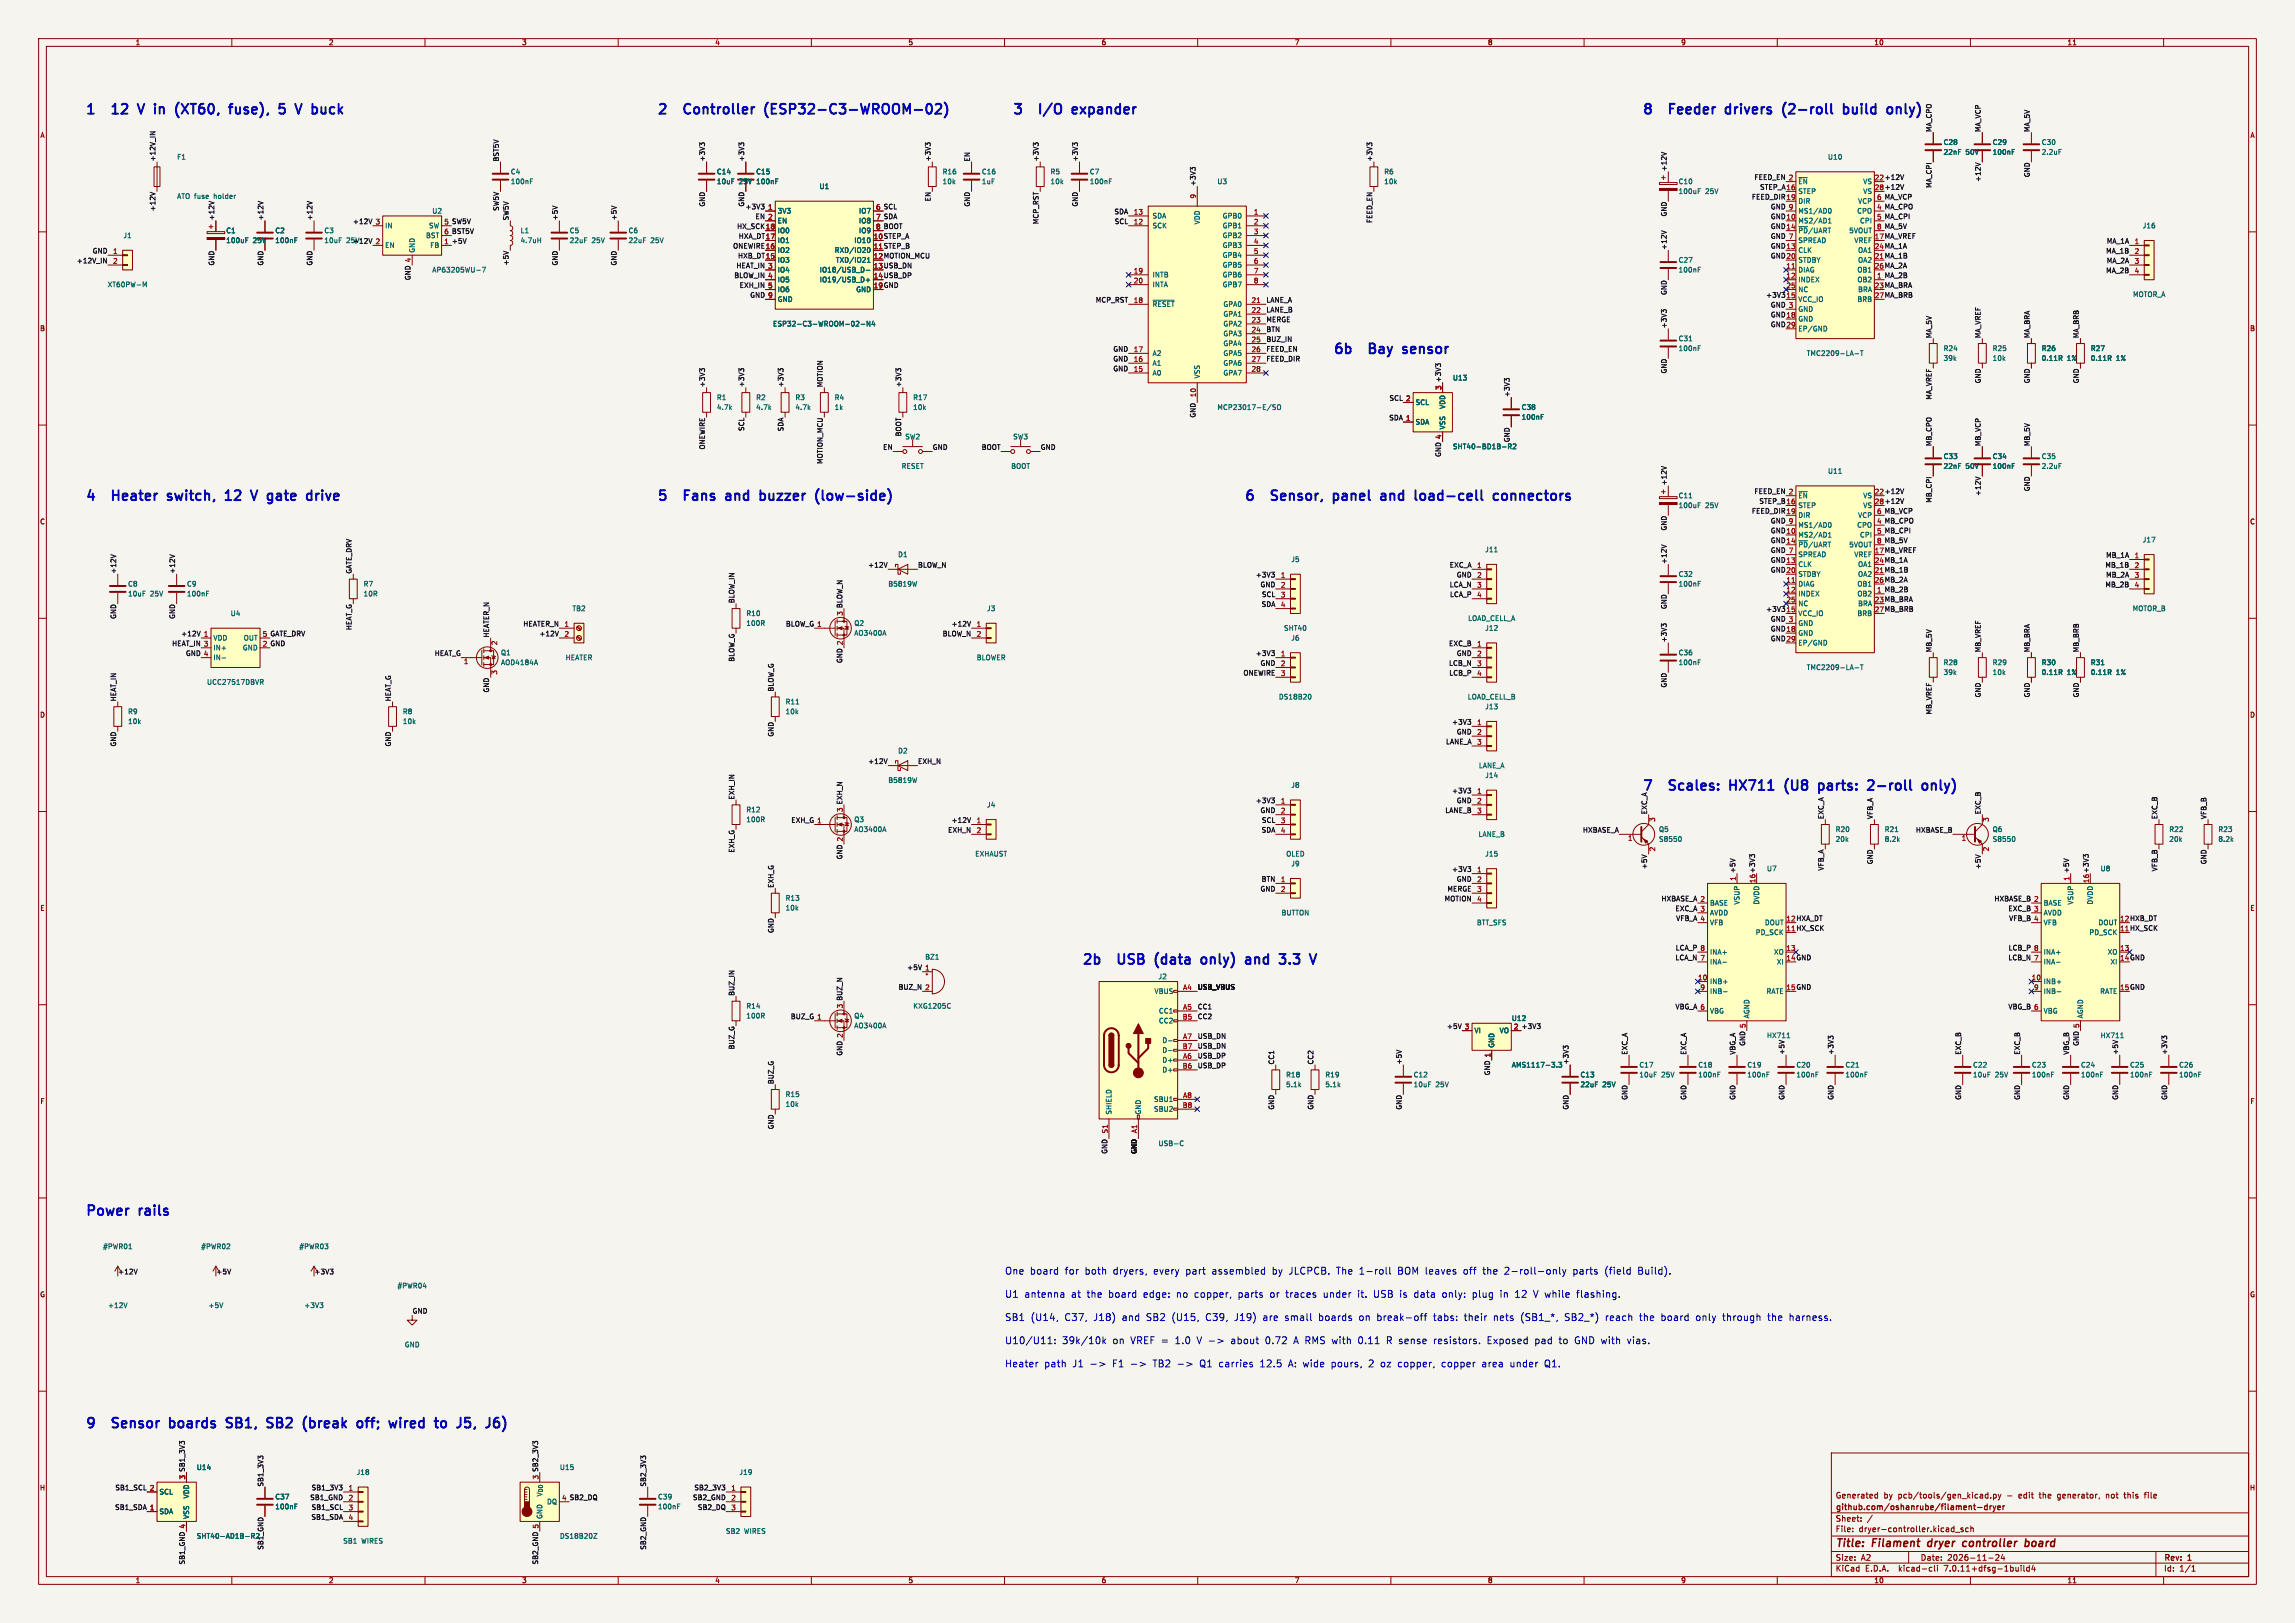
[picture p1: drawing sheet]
<svg xmlns="http://www.w3.org/2000/svg" width="594mm" height="420mm" viewBox="0 0 594 420" stroke-linecap="round" stroke-linejoin="round" font-family="sans-serif">
<defs><g id="words">
<g font-size="3.5" fill="#0000c2">
<text x="22" y="29.8">1</text>
<text x="30.3" y="29.8">12</text>
<text x="38.1" y="29.8">V</text>
<text x="43.2" y="29.8">in</text>
<text x="49.7" y="29.8">(XT60,</text>
<text x="64.7" y="29.8">fuse),</text>
<text x="78.6" y="29.8">5</text>
<text x="84" y="29.8">V</text>
<text x="170" y="29.8">2</text>
<text x="178.3" y="29.8">Controller</text>
<text x="200.1" y="29.8">(ESP32-C3-WROOM-02)</text>
<text x="262" y="29.8">3</text>
<text x="270.3" y="29.8">I/O</text>
<text x="279.8" y="29.8">expander</text>
<text x="425" y="29.8">8</text>
<text x="433.3" y="29.8">Feeder</text>
<text x="448.9" y="29.8">drivers</text>
<text x="464.6" y="29.8">(2-roll</text>
<text x="481.4" y="29.8">build</text>
<text x="493.7" y="29.8">only)</text>
<text x="345" y="91.7">6b</text>
<text x="355.6" y="91.7">Bay</text>
<text x="365.3" y="91.7">sensor</text>
<text x="22" y="129.8">4</text>
<text x="30.3" y="129.8">Heater</text>
<text x="45.6" y="129.8">switch,</text>
<text x="61.6" y="129.8">12</text>
<text x="69.4" y="129.8">V</text>
<text x="74.5" y="129.8">gate</text>
<text x="85.7" y="129.8">drive</text>
<text x="170" y="129.8">5</text>
<text x="178.3" y="129.8">Fans</text>
<text x="190.1" y="129.8">and</text>
<text x="199.9" y="129.8">buzzer</text>
<text x="215.4" y="129.8">(low-side)</text>
<text x="322" y="129.8">6</text>
<text x="330.3" y="129.8">Sensor,</text>
<text x="347.3" y="129.8">panel</text>
<text x="360.7" y="129.8">and</text>
<text x="370.5" y="129.8">load-cell</text>
<text x="391.8" y="129.8">connectors</text>
<text x="425" y="204.7">7</text>
<text x="433.3" y="204.7">Scales:</text>
<text x="449.9" y="204.7">HX711</text>
<text x="465.2" y="204.7">(U8</text>
<text x="475" y="204.7">parts:</text>
<text x="488.8" y="204.7">2-roll</text>
<text x="503.8" y="204.7">only)</text>
<text x="280" y="249.8">2b</text>
<text x="290.6" y="249.8">USB</text>
<text x="301.2" y="249.8">(data</text>
<text x="314.2" y="249.8">only)</text>
<text x="326.7" y="249.8">and</text>
<text x="336.5" y="249.8">3.3</text>
<text x="22" y="314.7">Power</text>
<text x="36.2" y="314.7">rails</text>
<text x="22" y="369.8">9</text>
<text x="30.3" y="369.8">Sensor</text>
<text x="46.1" y="369.8">boards</text>
<text x="61.9" y="369.8">SB1,</text>
<text x="73.4" y="369.8">SB2</text>
<text x="83.7" y="369.8">(break</text>
<text x="98.8" y="369.8">off;</text>
<text x="108.1" y="369.8">wired</text>
<text x="121" y="369.8">to</text>
<text x="127.7" y="369.8">J5,</text>
</g>
<g font-size="2.8" fill="#840000">
<text x="475" y="400.9">Title:</text>
<text x="484.7" y="400.9">Filament</text>
<text x="499.8" y="400.9">dryer</text>
<text x="509.7" y="400.9">controller</text>
<text x="526.6" y="400.9">board</text>
</g>
<g font-size="2.5" fill="#0000c2">
<text x="260" y="330">One</text>
<text x="266.5" y="330">board</text>
<text x="275.6" y="330">for</text>
<text x="280.9" y="330">both</text>
<text x="288.2" y="330">dryers,</text>
<text x="298.8" y="330">every</text>
<text x="307.2" y="330">part</text>
<text x="314.1" y="330">assembled</text>
<text x="329.8" y="330">by</text>
<text x="334.2" y="330">JLCPCB.</text>
<text x="346.6" y="330">The 1-roll</text>
<text x="362.7" y="330">BOM leaves</text>
<text x="379.8" y="330">off</text>
<text x="385" y="330">the</text>
<text x="390.6" y="330">2-roll-only</text>
<text x="408.5" y="330">parts</text>
<text x="416.8" y="330">(field</text>
<text x="425.5" y="330">Build).</text>
<text x="260" y="336">U1</text>
<text x="265.1" y="336">antenna</text>
<text x="277.3" y="336">at</text>
<text x="281.4" y="336">the</text>
<text x="287" y="336">board</text>
<text x="296.1" y="336">edge:</text>
<text x="304.8" y="336">no</text>
<text x="309.5" y="336">copper,</text>
<text x="320.9" y="336">parts</text>
<text x="329.3" y="336">or</text>
<text x="333.5" y="336">traces</text>
<text x="343.3" y="336">under</text>
<text x="352.3" y="336">it.</text>
<text x="356.5" y="336">USB is</text>
<text x="367.1" y="336">data</text>
<text x="374.5" y="336">only:</text>
<text x="382.4" y="336">plug</text>
<text x="389.7" y="336">in</text>
<text x="393.7" y="336">12</text>
<text x="398.6" y="336">V while</text>
<text x="409.9" y="336">flashing.</text>
<text x="260" y="342">SB1</text>
<text x="266.7" y="342">(U14,</text>
<text x="275.5" y="342">C37,</text>
<text x="283.1" y="342">J18)</text>
<text x="290.6" y="342">and</text>
<text x="296.9" y="342">SB2</text>
<text x="303.6" y="342">(U15,</text>
<text x="312.5" y="342">C39,</text>
<text x="320" y="342">J19)</text>
<text x="327.5" y="342">are</text>
<text x="333.2" y="342">small</text>
<text x="342.1" y="342">boards</text>
<text x="352.6" y="342">on</text>
<text x="357.4" y="342">break-off</text>
<text x="372.1" y="342">tabs:</text>
<text x="380.2" y="342">their</text>
<text x="387.8" y="342">nets</text>
<text x="394.9" y="342">(SB1_*,</text>
<text x="406.4" y="342">SB2_*)</text>
<text x="417.1" y="342">reach</text>
<text x="426" y="342">the</text>
<text x="431.7" y="342">board</text>
<text x="440.8" y="342">only</text>
<text x="447.8" y="342">through</text>
<text x="459.6" y="342">the</text>
<text x="465.2" y="342">harness.</text>
<text x="260" y="348">U10/U11:</text>
<text x="274.8" y="348">39k/10k</text>
<text x="288" y="348">on</text>
<text x="292.7" y="348">VREF =</text>
<text x="304.4" y="348">1.0</text>
<text x="310.1" y="348">V -&gt;</text>
<text x="319.1" y="348">about</text>
<text x="328.1" y="348">0.72</text>
<text x="335.5" y="348">A RMS with</text>
<text x="352.5" y="348">0.11</text>
<text x="359.9" y="348">R sense</text>
<text x="372.3" y="348">resistors.</text>
<text x="386.3" y="348">Exposed</text>
<text x="398.7" y="348">pad</text>
<text x="405.1" y="348">to</text>
<text x="409.2" y="348">GND with</text>
<text x="423" y="348">vias.</text>
<text x="260" y="354">Heater</text>
<text x="270.2" y="354">path</text>
<text x="277.6" y="354">J1</text>
<text x="288.1" y="354">F1</text>
<text x="298.7" y="354">TB2 -&gt;</text>
<text x="311" y="354">Q1 carries</text>
<text x="326.8" y="354">12.5</text>
<text x="334.3" y="354">A: wide</text>
<text x="345.5" y="354">pours,</text>
<text x="355.3" y="354">2</text>
<text x="358.5" y="354">oz</text>
<text x="363" y="354">copper,</text>
<text x="374.5" y="354">copper</text>
<text x="385" y="354">area</text>
<text x="392.4" y="354">under</text>
<text x="401.4" y="354">Q1.</text>
</g>
<g font-size="2.1" fill="#840000">
<text x="475" y="388">Generated</text>
<text x="487.5" y="388">by</text>
<text x="491.3" y="388">pcb/tools/gen_kicad.py</text>
<text x="519.6" y="388">-</text>
<text x="522.8" y="388">edit</text>
<text x="528.3" y="388">the</text>
<text x="533.1" y="388">generator,</text>
<text x="545.8" y="388">not</text>
<text x="550.7" y="388">this</text>
<text x="556.1" y="388">file</text>
<text x="475" y="394">Sheet:</text>
<text x="475" y="391.2">github.com/oshanrube/filament-dryer</text>
<text x="475" y="396.7">File:</text>
<text x="481.1" y="396.7">dryer-controller.kicad_sch</text>
<text x="475" y="406.9">KiCad</text>
<text x="475" y="404.1">Size:</text>
<text x="481.7" y="404.1">A2</text>
<text x="482.7" y="406.9">E.D.A.</text>
<text x="491.6" y="406.9">kicad-cli</text>
<text x="497" y="404.1">Date:</text>
<text x="503.5" y="406.9">7.0.11+dfsg-1build4</text>
<text x="504" y="404.1">2026-11-24</text>
<text x="560" y="404.3">Rev:</text>
<text x="560" y="406.9">Id:</text>
<text x="564.1" y="406.9">1/1</text>
<text x="566.4" y="404.3">1</text>
</g>
<g font-size="1.8" fill="#840000">
<text x="35" y="11.9">1</text>
<text x="85" y="11.9">2</text>
<text x="135" y="11.9">3</text>
<text x="185" y="11.9">4</text>
<text x="235" y="11.9">5</text>
<text x="285" y="11.9">6</text>
<text x="335" y="11.9">7</text>
<text x="385" y="11.9">8</text>
<text x="435" y="11.9">9</text>
<text x="485" y="11.9">10</text>
<text x="535" y="11.9">11</text>
<text x="10.3" y="35.9">A</text>
<text x="582.3" y="35.9">A</text>
<text x="226" y="62">10 STEP_A</text>
<text x="226" y="67.1">12 MOTION_MCU</text>
<text x="226" y="69.6">13 USB_DN</text>
<text x="226" y="72.1">14 USB_DP</text>
<text x="226" y="74.7">19 GND</text>
<text x="10.3" y="85.9">B</text>
<text x="582.3" y="85.9">B</text>
<text x="10.3" y="135.9">C</text>
<text x="582.3" y="135.9">C</text>
<text x="10.3" y="185.9">D</text>
<text x="582.3" y="185.9">D</text>
<text x="10.3" y="235.9">E</text>
<text x="582.3" y="235.9">E</text>
<text x="391.7" y="266.4">2 +3V3</text>
<text x="10.3" y="285.9">F</text>
<text x="582.3" y="285.9">F</text>
<text x="10.3" y="335.9">G</text>
<text x="582.3" y="335.9">G</text>
<text x="10.2" y="385.9">H</text>
<text x="582.2" y="385.9">H</text>
<text x="35" y="409.9">1</text>
<text x="85" y="409.9">2</text>
<text x="135" y="409.9">3</text>
<text x="185" y="409.9">4</text>
<text x="235" y="409.9">5</text>
<text x="285" y="409.9">6</text>
<text x="335" y="409.9">7</text>
<text x="385" y="409.9">8</text>
<text x="435" y="409.9">9</text>
<text x="485" y="409.9">10</text>
<text x="535" y="409.9">11</text>
</g>
<g font-size="1.8" fill="#0f0f0f">
<text x="500" y="34.3" transform="rotate(-90 500 34.3)">MA_CPO</text>
<text x="512.7" y="34.3" transform="rotate(-90 512.7 34.3)">MA_VCP</text>
<text x="525.4" y="34.3" transform="rotate(-90 525.4 34.3)">MA_5V</text>
<text x="40.3" y="41.9" transform="rotate(-90 40.3 41.9)">+12V_IN</text>
<text x="129.2" y="41.9" transform="rotate(-90 129.2 41.9)">BST5V</text>
<text x="182.5" y="41.9" transform="rotate(-90 182.5 41.9)">+3V3</text>
<text x="192.7" y="41.9" transform="rotate(-90 192.7 41.9)">+3V3</text>
<text x="241" y="41.9" transform="rotate(-90 241 41.9)">+3V3</text>
<text x="251.1" y="41.9" transform="rotate(-90 251.1 41.9)">EN</text>
<text x="268.9" y="41.9" transform="rotate(-90 268.9 41.9)">+3V3</text>
<text x="279" y="41.9" transform="rotate(-90 279 41.9)">+3V3</text>
<text x="355.2" y="41.9" transform="rotate(-90 355.2 41.9)">+3V3</text>
<text x="431.4" y="44.4" transform="rotate(-90 431.4 44.4)">+12V</text>
<text x="454" y="46.6">FEED_EN 2</text>
<text x="485.1" y="46.7">22 +12V</text>
<text x="512.7" y="47.2" transform="rotate(-90 512.7 47.2)">+12V</text>
<text x="525.4" y="46" transform="rotate(-90 525.4 46)">GND</text>
<text x="182.5" y="53.6" transform="rotate(-90 182.5 53.6)">GND</text>
<text x="192.7" y="53.6" transform="rotate(-90 192.7 53.6)">GND</text>
<text x="241" y="52.2" transform="rotate(-90 241 52.2)">EN</text>
<text x="251.1" y="53.6" transform="rotate(-90 251.1 53.6)">GND</text>
<text x="279" y="53.6" transform="rotate(-90 279 53.6)">GND</text>
<text x="309.5" y="48.3" transform="rotate(-90 309.5 48.3)">+3V3</text>
<text x="453.3" y="51.7">FEED_DIR19</text>
<text x="455.4" y="49.2">STEP_A16</text>
<text x="485.1" y="49.3">28 +12V</text>
<text x="485.7" y="51.8">6 MA_VCP</text>
<text x="500" y="48.8" transform="rotate(-90 500 48.8)">MA_CPI</text>
<text x="40.3" y="54.8" transform="rotate(-90 40.3 54.8)">+12V</text>
<text x="55.5" y="57.1" transform="rotate(-90 55.5 57.1)">+12V</text>
<text x="68.2" y="57.1" transform="rotate(-90 68.2 57.1)">+12V</text>
<text x="80.9" y="57.1" transform="rotate(-90 80.9 57.1)">+12V</text>
<text x="91.2" y="58.1">+12V</text>
<text x="114.9" y="58.2">5 SW5V</text>
<text x="129.2" y="54.7" transform="rotate(-90 129.2 54.7)">SW5V</text>
<text x="131.7" y="57.1" transform="rotate(-90 131.7 57.1)">SW5V</text>
<text x="144.4" y="57.1" transform="rotate(-90 144.4 57.1)">+5V</text>
<text x="159.7" y="57.1" transform="rotate(-90 159.7 57.1)">+5V</text>
<text x="190.7" y="59.3">HX_SCK 18</text>
<text x="192.8" y="54.3">+3V3</text>
<text x="195.4" y="56.8">EN 2</text>
<text x="226.6" y="54.4">6 SCL</text>
<text x="226.6" y="56.9">7 SDA</text>
<text x="226.6" y="59.4">8 BOOT</text>
<text x="268.9" y="58.1" transform="rotate(-90 268.9 58.1)">MCP_RST</text>
<text x="288.3" y="55.5">SDA</text>
<text x="288.4" y="58.1">SCL</text>
<text x="355.2" y="57.8" transform="rotate(-90 355.2 57.8)">FEED_EN</text>
<text x="431.4" y="56.1" transform="rotate(-90 431.4 56.1)">GND</text>
<text x="458.2" y="59.3">GND14</text>
<text x="458.2" y="56.8">GND10</text>
<text x="458.2" y="54.3">GND 9</text>
<text x="485.7" y="54.4">4 MA_CPO</text>
<text x="485.7" y="56.9">5 MA_CPI</text>
<text x="485.7" y="59.4">8 MA_5V</text>
<text x="23.9" y="65.7">GND</text>
<text x="89.7" y="63.1">25V</text>
<text x="91.2" y="63.1">+12V</text>
<text x="114.9" y="63.2">1 +5V</text>
<text x="114.9" y="60.7">6 BST5V</text>
<text x="189.6" y="64.4">ONEWIRE16</text>
<text x="191.1" y="61.9">HXA_DT17</text>
<text x="431.4" y="64.8" transform="rotate(-90 431.4 64.8)">+12V</text>
<text x="458.2" y="64.4">GND13</text>
<text x="458.2" y="61.9">GND 7</text>
<text x="485.1" y="62">17 MA_VREF</text>
<text x="485.1" y="64.5">24 MA_1A</text>
<text x="545" y="65.7">MA_1B</text>
<text x="545.2" y="63.1">MA_1A</text>
<text x="19.8" y="68.2">+12V_IN</text>
<text x="55.5" y="68.8" transform="rotate(-90 55.5 68.8)">GND</text>
<text x="68.2" y="68.8" transform="rotate(-90 68.2 68.8)">GND</text>
<text x="80.9" y="68.8" transform="rotate(-90 80.9 68.8)">GND</text>
<text x="131.7" y="68.8" transform="rotate(-90 131.7 68.8)">+5V</text>
<text x="144.4" y="68.8" transform="rotate(-90 144.4 68.8)">GND</text>
<text x="159.7" y="68.8" transform="rotate(-90 159.7 68.8)">GND</text>
<text x="190.5" y="69.5">HEAT_IN 3</text>
<text x="190.9" y="67">HXB_DT15</text>
<text x="458.2" y="67">GND20</text>
<text x="485.1" y="67.1">21 MA_1B</text>
<text x="485.1" y="69.6">26 MA_2A</text>
<text x="545" y="70.8">MA_2B</text>
<text x="545.2" y="68.2">MA_2A</text>
<text x="106.3" y="72.7" transform="rotate(-90 106.3 72.7)">GND 4</text>
<text x="189.9" y="72">BLOW_IN 4</text>
<text x="191.3" y="74.6">EXH_IN 5</text>
<text x="194" y="77.1">GND 9</text>
<text x="431.4" y="76.5" transform="rotate(-90 431.4 76.5)">GND</text>
<text x="457" y="77.1">+3V3</text>
<text x="462.2" y="77.2">15</text>
<text x="485.1" y="74.7">23 MA_BRA</text>
<text x="485.1" y="77.2">27 MA_BRB</text>
<text x="485.7" y="72.1">1 MA_2B</text>
<text x="283.5" y="78.4">MCP_RST</text>
<text x="327.7" y="78.4">LANE_A</text>
<text x="327.7" y="83.5">MERGE</text>
<text x="327.7" y="80.9">LANE_B</text>
<text x="458.2" y="82.2">GND18</text>
<text x="458.2" y="79.7">GND 3</text>
<text x="327.7" y="88.5">BUZ_IN</text>
<text x="327.7" y="86">BTN</text>
<text x="431.4" y="85.1" transform="rotate(-90 431.4 85.1)">+3V3</text>
<text x="458.2" y="84.7">GND29</text>
<text x="500" y="87.6" transform="rotate(-90 500 87.6)">MA_5V</text>
<text x="512.7" y="87.6" transform="rotate(-90 512.7 87.6)">MA_VREF</text>
<text x="525.4" y="87.6" transform="rotate(-90 525.4 87.6)">MA_BRA</text>
<text x="538.1" y="87.6" transform="rotate(-90 538.1 87.6)">MA_BRB</text>
<text x="288" y="93.6">GND</text>
<text x="288" y="91.1">GND</text>
<text x="327.7" y="91.1">FEED_EN</text>
<text x="327.7" y="93.6">FEED_DIR</text>
<text x="182.5" y="100.3" transform="rotate(-90 182.5 100.3)">+3V3</text>
<text x="192.7" y="100.3" transform="rotate(-90 192.7 100.3)">+3V3</text>
<text x="202.9" y="100.3" transform="rotate(-90 202.9 100.3)">+3V3</text>
<text x="213" y="100.3" transform="rotate(-90 213 100.3)">MOTION</text>
<text x="233.3" y="100.3" transform="rotate(-90 233.3 100.3)">+3V3</text>
<text x="288" y="96.2">GND</text>
<text x="373.1" y="101" transform="rotate(-90 373.1 101)">3 +3V3</text>
<text x="431.4" y="96.8" transform="rotate(-90 431.4 96.8)">GND</text>
<text x="512.7" y="99.3" transform="rotate(-90 512.7 99.3)">GND</text>
<text x="525.4" y="99.3" transform="rotate(-90 525.4 99.3)">GND</text>
<text x="538.1" y="99.3" transform="rotate(-90 538.1 99.3)">GND</text>
<text x="359.5" y="103.8">SCL 2</text>
<text x="390.8" y="102.9" transform="rotate(-90 390.8 102.9)">+3V3</text>
<text x="500" y="103.6" transform="rotate(-90 500 103.6)">MA_VREF</text>
<text x="192.7" y="111.7" transform="rotate(-90 192.7 111.7)">SCL</text>
<text x="202.9" y="111.7" transform="rotate(-90 202.9 111.7)">SDA</text>
<text x="233.3" y="113.1" transform="rotate(-90 233.3 113.1)">BOOT</text>
<text x="309.5" y="108.2" transform="rotate(-90 309.5 108.2)">GND</text>
<text x="359.4" y="108.9">SDA 1</text>
<text x="182.5" y="116.4" transform="rotate(-90 182.5 116.4)">ONEWIRE</text>
<text x="228.5" y="116.5">EN</text>
<text x="241.3" y="116.5">GND</text>
<text x="254" y="116.5">BOOT</text>
<text x="269.2" y="116.5">GND</text>
<text x="373" y="118.4" transform="rotate(-90 373 118.4)">GND 4</text>
<text x="500" y="115.6" transform="rotate(-90 500 115.6)">MB_CPO</text>
<text x="512.7" y="115.6" transform="rotate(-90 512.7 115.6)">MB_VCP</text>
<text x="525.4" y="115.6" transform="rotate(-90 525.4 115.6)">MB_5V</text>
<text x="213" y="120.2" transform="rotate(-90 213 120.2)">MOTION_MCU</text>
<text x="431.4" y="125.7" transform="rotate(-90 431.4 125.7)">+12V</text>
<text x="454" y="127.9">FEED_EN 2</text>
<text x="455.2" y="130.5">STEP_B16</text>
<text x="485.1" y="128">22 +12V</text>
<text x="485.1" y="130.6">28 +12V</text>
<text x="500" y="130.2" transform="rotate(-90 500 130.2)">MB_CPI</text>
<text x="512.7" y="128.5" transform="rotate(-90 512.7 128.5)">+12V</text>
<text x="525.4" y="127.3" transform="rotate(-90 525.4 127.3)">GND</text>
<text x="431.4" y="137.4" transform="rotate(-90 431.4 137.4)">GND</text>
<text x="453.3" y="133">FEED_DIR19</text>
<text x="458.2" y="135.5">GND 9</text>
<text x="485.7" y="135.6">4 MB_CPO</text>
<text x="485.7" y="133.1">6 MB_VCP</text>
<text x="458.2" y="143.2">GND 7</text>
<text x="458.2" y="140.6">GND14</text>
<text x="458.2" y="138.1">GND10</text>
<text x="485.1" y="143.3">17 MB_VREF</text>
<text x="485.7" y="138.2">5 MB_CPI</text>
<text x="485.7" y="140.7">8 MB_5V</text>
<text x="30.1" y="148.6" transform="rotate(-90 30.1 148.6)">+12V</text>
<text x="45.4" y="148.6" transform="rotate(-90 45.4 148.6)">+12V</text>
<text x="91.1" y="148.6" transform="rotate(-90 91.1 148.6)">GATE_DRV</text>
<text x="224.6" y="147">+12V</text>
<text x="237.5" y="147">BLOW_N</text>
<text x="324.9" y="149.5">+3V3</text>
<text x="375.1" y="147">EXC_A</text>
<text x="376.9" y="149.5">GND</text>
<text x="431.4" y="146.1" transform="rotate(-90 431.4 146.1)">+12V</text>
<text x="458.2" y="148.2">GND20</text>
<text x="458.2" y="145.7">GND13</text>
<text x="485.1" y="148.3">21 MB_1B</text>
<text x="485.1" y="145.8">24 MB_1A</text>
<text x="544.8" y="147">MB_1B</text>
<text x="545" y="149.5">MB_2A</text>
<text x="545" y="144.4">MB_1A</text>
<text x="326.1" y="152">GND</text>
<text x="326.5" y="154.6">SCL</text>
<text x="375.1" y="152">LCA_N</text>
<text x="375.2" y="154.6">LCA_P</text>
<text x="485.1" y="156">23 MB_BRA</text>
<text x="485.1" y="150.9">26 MB_2A</text>
<text x="485.7" y="153.4">1 MB_2B</text>
<text x="544.8" y="152">MB_2B</text>
<text x="30.1" y="160.3" transform="rotate(-90 30.1 160.3)">GND</text>
<text x="45.4" y="160.3" transform="rotate(-90 45.4 160.3)">GND</text>
<text x="190.2" y="156.2" transform="rotate(-90 190.2 156.2)">BLOW_IN</text>
<text x="218.2" y="159.5" transform="rotate(-90 218.2 159.5)">3 BLOW_N</text>
<text x="326.4" y="157.1">SDA</text>
<text x="431.4" y="157.7" transform="rotate(-90 431.4 157.7)">GND</text>
<text x="457" y="158.4">+3V3</text>
<text x="458.2" y="160.9">GND 3</text>
<text x="462.2" y="158.5">15</text>
<text x="485.1" y="158.5">27 MB_BRB</text>
<text x="44.4" y="167.3">HEAT_IN 3</text>
<text x="46.8" y="164.7">+12V</text>
<text x="67.9" y="167.4">2 GND</text>
<text x="67.9" y="164.8">5 GATE_DRV</text>
<text x="91.1" y="163.2" transform="rotate(-90 91.1 163.2)">HEAT_G</text>
<text x="126.7" y="165.1" transform="rotate(-90 126.7 165.1)">HEATER_N</text>
<text x="135.3" y="162.2">HEATER_N 1</text>
<text x="139.5" y="164.7">+12V</text>
<text x="203.3" y="162.2">BLOW_G 1</text>
<text x="243.9" y="164.7">BLOW_N</text>
<text x="246.2" y="162.2">+12V</text>
<text x="374.9" y="167.3">EXC_B</text>
<text x="431.4" y="166.4" transform="rotate(-90 431.4 166.4)">+3V3</text>
<text x="458.2" y="166">GND29</text>
<text x="458.2" y="163.5">GND18</text>
<text x="48" y="169.8">GND 4</text>
<text x="112.4" y="169.8">HEAT_G</text>
<text x="190.2" y="171.4" transform="rotate(-90 190.2 171.4)">BLOW_G</text>
<text x="218.1" y="171.7" transform="rotate(-90 218.1 171.7)">GND 2</text>
<text x="324.9" y="169.8">+3V3</text>
<text x="326.1" y="172.4">GND</text>
<text x="374.9" y="172.4">LCB_N</text>
<text x="376.9" y="169.8">GND</text>
<text x="500" y="168.9" transform="rotate(-90 500 168.9)">MB_5V</text>
<text x="512.7" y="168.9" transform="rotate(-90 512.7 168.9)">MB_VREF</text>
<text x="525.4" y="168.9" transform="rotate(-90 525.4 168.9)">MB_BRA</text>
<text x="538.1" y="168.9" transform="rotate(-90 538.1 168.9)">MB_BRB</text>
<text x="126.7" y="179.3" transform="rotate(-90 126.7 179.3)">GND</text>
<text x="200.3" y="179.1" transform="rotate(-90 200.3 179.1)">BLOW_G</text>
<text x="321.7" y="174.9">ONEWIRE 3</text>
<text x="375" y="174.9">LCB_P</text>
<text x="431.4" y="178.1" transform="rotate(-90 431.4 178.1)">GND</text>
<text x="30.1" y="181.6" transform="rotate(-90 30.1 181.6)">HEAT_IN</text>
<text x="101.3" y="181.6" transform="rotate(-90 101.3 181.6)">HEAT_G</text>
<text x="500" y="185" transform="rotate(-90 500 185)">MB_VREF</text>
<text x="512.7" y="180.6" transform="rotate(-90 512.7 180.6)">GND</text>
<text x="525.4" y="180.6" transform="rotate(-90 525.4 180.6)">GND</text>
<text x="538.1" y="180.6" transform="rotate(-90 538.1 180.6)">GND</text>
<text x="200.3" y="190.8" transform="rotate(-90 200.3 190.8)">GND</text>
<text x="375.7" y="187.6">+3V3</text>
<text x="376.9" y="190.2">GND</text>
<text x="30.1" y="193.3" transform="rotate(-90 30.1 193.3)">GND</text>
<text x="101.3" y="193.3" transform="rotate(-90 101.3 193.3)">GND</text>
<text x="224.6" y="197.8">+12V</text>
<text x="237.5" y="197.8">EXH_N</text>
<text x="374.1" y="192.7">LANE_A</text>
<text x="190.2" y="207" transform="rotate(-90 190.2 207)">EXH_IN</text>
<text x="324.9" y="207.9">+3V3</text>
<text x="375.7" y="205.4">+3V3</text>
<text x="376.9" y="207.9">GND</text>
<text x="204.7" y="213">EXH_G 1</text>
<text x="218.2" y="210.3" transform="rotate(-90 218.2 210.3)">3 EXH_N</text>
<text x="245.3" y="215.6">EXH_N</text>
<text x="246.2" y="213">+12V</text>
<text x="326.1" y="210.5">GND</text>
<text x="326.4" y="215.6">SDA</text>
<text x="326.5" y="213">SCL</text>
<text x="374" y="210.5">LANE_B</text>
<text x="409.6" y="215.6">HXBASE_A</text>
<text x="426.4" y="210.8" transform="rotate(-90 426.4 210.8)">EXC_A</text>
<text x="472.1" y="212.1" transform="rotate(-90 472.1 212.1)">EXC_A</text>
<text x="484.8" y="212.1" transform="rotate(-90 484.8 212.1)">VFB_A</text>
<text x="495.8" y="215.6">HXBASE_B</text>
<text x="512.7" y="210.8" transform="rotate(-90 512.7 210.8)">EXC_B</text>
<text x="558.4" y="212.1" transform="rotate(-90 558.4 212.1)">EXC_B</text>
<text x="571.1" y="212.1" transform="rotate(-90 571.1 212.1)">VFB_B</text>
<text x="190.2" y="220.8" transform="rotate(-90 190.2 220.8)">EXH_G</text>
<text x="218.1" y="222.5" transform="rotate(-90 218.1 222.5)">GND 2</text>
<text x="375.7" y="225.7">+3V3</text>
<text x="426.4" y="225.1" transform="rotate(-90 426.4 225.1)">+5V</text>
<text x="472.1" y="225.4" transform="rotate(-90 472.1 225.4)">VFB_A</text>
<text x="484.8" y="223.8" transform="rotate(-90 484.8 223.8)">GND</text>
<text x="512.7" y="225.1" transform="rotate(-90 512.7 225.1)">+5V</text>
<text x="558.4" y="225.6" transform="rotate(-90 558.4 225.6)">VFB_B</text>
<text x="571.1" y="223.8" transform="rotate(-90 571.1 223.8)">GND</text>
<text x="200.3" y="229.9" transform="rotate(-90 200.3 229.9)">EXH_G</text>
<text x="326.1" y="230.8">GND</text>
<text x="326.4" y="228.3">BTN</text>
<text x="373.8" y="233.3">MOTION</text>
<text x="374.5" y="230.8">MERGE 3</text>
<text x="376.9" y="228.3">GND</text>
<text x="429.9" y="233.3">HXBASE_A 2</text>
<text x="449.3" y="228" transform="rotate(-90 449.3 228)">1 +5V</text>
<text x="454.4" y="228.6" transform="rotate(-90 454.4 228.6)">16 +3V3</text>
<text x="516.1" y="233.3">HXBASE_B 2</text>
<text x="535.7" y="228" transform="rotate(-90 535.7 228)">1 +5V</text>
<text x="540.8" y="228.6" transform="rotate(-90 540.8 228.6)">16 +3V3</text>
<text x="433.5" y="235.9">EXC_A 3</text>
<text x="433.7" y="238.4">VFB_A 4</text>
<text x="462.2" y="238.5">12 HXA_DT</text>
<text x="519.7" y="235.9">EXC_B 3</text>
<text x="519.9" y="238.4">VFB_B 4</text>
<text x="548.6" y="238.5">12 HXB_DT</text>
<text x="200.3" y="241.6" transform="rotate(-90 200.3 241.6)">GND</text>
<text x="462.2" y="241">11 HX_SCK</text>
<text x="548.6" y="241">11 HX_SCK</text>
<text x="234.7" y="251.1">+5V</text>
<text x="433.5" y="248.6">LCA_N 7</text>
<text x="433.6" y="246">LCA_P 8</text>
<text x="462.2" y="248.7">14 GND</text>
<text x="519.7" y="248.6">LCB_N 7</text>
<text x="519.8" y="246">LCB_P 8</text>
<text x="548.6" y="248.7">14 GND</text>
<text x="190.2" y="257.8" transform="rotate(-90 190.2 257.8)">BUZ_IN</text>
<text x="232.4" y="256.2">BUZ_N 2</text>
<text x="309.9" y="256.2">USB_VBUS</text>
<text x="462.2" y="256.3">15 GND</text>
<text x="548.6" y="256.3">15 GND</text>
<text x="204.6" y="263.8">BUZ_G 1</text>
<text x="218.2" y="261.1" transform="rotate(-90 218.2 261.1)">3 BUZ_N</text>
<text x="309.9" y="261.3">CC1</text>
<text x="309.9" y="263.8">CC2</text>
<text x="433.5" y="261.3">VBG_A 6</text>
<text x="519.7" y="261.3">VBG_B 6</text>
<text x="309.9" y="268.9">USB_DN</text>
<text x="374.4" y="266.4">+5V</text>
<text x="190.2" y="271.7" transform="rotate(-90 190.2 271.7)">BUZ_G</text>
<text x="218.1" y="273.3" transform="rotate(-90 218.1 273.3)">GND 2</text>
<text x="309.9" y="271.4">USB_DN</text>
<text x="309.9" y="274">USB_DP</text>
<text x="329.8" y="275.6" transform="rotate(-90 329.8 275.6)">CC1</text>
<text x="340" y="275.6" transform="rotate(-90 340 275.6)">CC2</text>
<text x="362.9" y="275.6" transform="rotate(-90 362.9 275.6)">+5V</text>
<text x="421.3" y="273.1" transform="rotate(-90 421.3 273.1)">EXC_A</text>
<text x="436.5" y="273.1" transform="rotate(-90 436.5 273.1)">EXC_A</text>
<text x="449.2" y="273.1" transform="rotate(-90 449.2 273.1)">VBG_A</text>
<text x="451.8" y="270.8" transform="rotate(-90 451.8 270.8)">GND 5</text>
<text x="461.9" y="273.1" transform="rotate(-90 461.9 273.1)">+5V</text>
<text x="474.6" y="273.1" transform="rotate(-90 474.6 273.1)">+3V3</text>
<text x="507.6" y="273.1" transform="rotate(-90 507.6 273.1)">EXC_B</text>
<text x="522.9" y="273.1" transform="rotate(-90 522.9 273.1)">EXC_B</text>
<text x="535.6" y="273.1" transform="rotate(-90 535.6 273.1)">VBG_B</text>
<text x="538.1" y="270.8" transform="rotate(-90 538.1 270.8)">GND 5</text>
<text x="548.3" y="273.1" transform="rotate(-90 548.3 273.1)">+5V</text>
<text x="561" y="273.1" transform="rotate(-90 561 273.1)">+3V3</text>
<text x="200.3" y="280.7" transform="rotate(-90 200.3 280.7)">BUZ_G</text>
<text x="309.9" y="276.5">USB_DP</text>
<text x="385.7" y="278.4" transform="rotate(-90 385.7 278.4)">GND 1</text>
<text x="329.8" y="287.3" transform="rotate(-90 329.8 287.3)">GND</text>
<text x="340" y="287.3" transform="rotate(-90 340 287.3)">GND</text>
<text x="362.9" y="287.3" transform="rotate(-90 362.9 287.3)">GND</text>
<text x="406" y="287.3" transform="rotate(-90 406 287.3)">GND</text>
<text x="421.3" y="284.7" transform="rotate(-90 421.3 284.7)">GND</text>
<text x="436.5" y="284.7" transform="rotate(-90 436.5 284.7)">GND</text>
<text x="449.2" y="284.7" transform="rotate(-90 449.2 284.7)">GND</text>
<text x="461.9" y="284.7" transform="rotate(-90 461.9 284.7)">GND</text>
<text x="474.6" y="284.7" transform="rotate(-90 474.6 284.7)">GND</text>
<text x="507.6" y="284.7" transform="rotate(-90 507.6 284.7)">GND</text>
<text x="522.9" y="284.7" transform="rotate(-90 522.9 284.7)">GND</text>
<text x="535.6" y="284.7" transform="rotate(-90 535.6 284.7)">GND</text>
<text x="548.3" y="284.7" transform="rotate(-90 548.3 284.7)">GND</text>
<text x="561" y="284.7" transform="rotate(-90 561 284.7)">GND</text>
<text x="200.3" y="292.4" transform="rotate(-90 200.3 292.4)">GND</text>
<text x="286.7" y="298.7" transform="rotate(-90 286.7 298.7)">GND</text>
<text x="294.3" y="298.7" transform="rotate(-90 294.3 298.7)">GND</text>
<text x="30.5" y="329.9">+12V</text>
<text x="55.9" y="329.9">+5V</text>
<text x="81.3" y="329.9">+3V3</text>
<text x="106.7" y="340">GND</text>
<text x="48" y="383" transform="rotate(-90 48 383)">3 SB1_3V3</text>
<text x="139.4" y="383" transform="rotate(-90 139.4 383)">3 SB2_3V3</text>
<text x="29.7" y="385.7">SB1_SCL 2</text>
<text x="68.2" y="384.8" transform="rotate(-90 68.2 384.8)">SB1_3V3</text>
<text x="80.2" y="388.3">SB1_GND</text>
<text x="80.5" y="385.7">SB1_3V3</text>
<text x="145.3" y="388.4">4 SB2_DQ</text>
<text x="167.3" y="384.8" transform="rotate(-90 167.3 384.8)">SB2_3V3</text>
<text x="179.2" y="388.3">SB2_GND</text>
<text x="179.6" y="385.7">SB2_3V3</text>
<text x="29.7" y="390.8">SB1_SDA 1</text>
<text x="80.5" y="393.4">SB1_SDA</text>
<text x="80.5" y="390.8">SB1_SCL</text>
<text x="180.5" y="390.8">SB2_DQ</text>
<text x="167.3" y="401.2" transform="rotate(-90 167.3 401.2)">SB2_GND</text>
<text x="47.9" y="405" transform="rotate(-90 47.9 405)">SB1_GND 4</text>
<text x="139.4" y="405" transform="rotate(-90 139.4 405)">SB2_GND 5</text>
</g>
<g font-size="1.8" fill="#006464">
<text x="45.7" y="41.5">F1</text>
<text x="473" y="41.5">U10</text>
<text x="502.9" y="37.7">C28</text>
<text x="502.9" y="40.2">22nF</text>
<text x="508.8" y="40.2">50V</text>
<text x="515.6" y="37.7">C29</text>
<text x="515.6" y="40.2">100nF</text>
<text x="528.3" y="37.7">C30</text>
<text x="528.3" y="40.2">2.2uF</text>
<text x="132.1" y="45.3">C4</text>
<text x="132.1" y="47.9">100nF</text>
<text x="185.4" y="45.3">C14</text>
<text x="185.4" y="47.9">10uF</text>
<text x="191.3" y="47.9">25V 100nF</text>
<text x="195.6" y="45.3">C15</text>
<text x="243.8" y="47.9">10k</text>
<text x="243.8" y="45.3">R16</text>
<text x="254" y="45.3">C16</text>
<text x="254" y="47.9">1uF</text>
<text x="271.8" y="45.3">R5</text>
<text x="271.8" y="47.9">10k</text>
<text x="282" y="45.3">C7</text>
<text x="282" y="47.9">100nF</text>
<text x="315" y="47.9">U3</text>
<text x="358.2" y="45.3">R6</text>
<text x="358.2" y="47.9">10k</text>
<text x="434.4" y="47.9">C10</text>
<text x="465.3" y="47.9">~{EN}</text>
<text x="482.1" y="47.9">VS</text>
<text x="45.7" y="51.7">ATO fuse</text>
<text x="55.4" y="51.7">holder</text>
<text x="212" y="49.1">U1</text>
<text x="434.4" y="50.4">100uF</text>
<text x="441.4" y="50.4">25V</text>
<text x="465.3" y="50.4">STEP</text>
<text x="465.3" y="52.9">DIR</text>
<text x="480.8" y="52.9">VCP</text>
<text x="482.1" y="50.4">VS</text>
<text x="99.6" y="59.3">IN</text>
<text x="110.9" y="59.3">SW</text>
<text x="111.8" y="55.5">U2</text>
<text x="201.2" y="55.5">3V3</text>
<text x="201.2" y="58">EN</text>
<text x="222.2" y="55.5">IO7</text>
<text x="222.2" y="58">IO8</text>
<text x="298.2" y="59.3">SCK</text>
<text x="298.2" y="56.7">SDA</text>
<text x="310.7" y="58.2" transform="rotate(-90 310.7 58.2)">VDD</text>
<text x="316.3" y="56.7">GPB0</text>
<text x="316.3" y="59.3">GPB1</text>
<text x="465.3" y="58">MS2/AD1</text>
<text x="465.3" y="55.5">MS1/AD0</text>
<text x="480.6" y="55.5">CPO</text>
<text x="481.3" y="58">CPI</text>
<text x="554.5" y="59.3">J16</text>
<text x="31.8" y="61.8">J1</text>
<text x="58.4" y="60.6">C1</text>
<text x="58.4" y="63.1">100uF</text>
<text x="65.5" y="63.1">25V</text>
<text x="71.1" y="60.6">C2</text>
<text x="71.1" y="63.1">100nF</text>
<text x="83.8" y="60.6">C3</text>
<text x="83.8" y="63.1">10uF</text>
<text x="99.6" y="64.4">EN</text>
<text x="107.5" y="65.5" transform="rotate(-90 107.5 65.5)">GND</text>
<text x="110.1" y="61.8">BST</text>
<text x="111.2" y="64.4">FB</text>
<text x="134.6" y="63.1">4.7uH</text>
<text x="134.6" y="60.6">L1</text>
<text x="147.3" y="60.6">C5</text>
<text x="147.3" y="63.1">22uF</text>
<text x="153.2" y="63.1">25V</text>
<text x="162.6" y="60.6">C6</text>
<text x="162.6" y="63.1">22uF</text>
<text x="168.4" y="63.1">25V</text>
<text x="201.2" y="65.6">IO2</text>
<text x="201.2" y="63.1">IO1</text>
<text x="201.2" y="60.6">IO0</text>
<text x="215.9" y="65.6">RXD/IO20</text>
<text x="221" y="63.1">IO10</text>
<text x="222.2" y="60.6">IO9</text>
<text x="316.3" y="61.8">GPB2</text>
<text x="316.3" y="64.4">GPB3</text>
<text x="465.3" y="65.6">CLK</text>
<text x="465.3" y="60.6">~{PD}/UART</text>
<text x="465.3" y="63.1">SPREAD</text>
<text x="478.5" y="60.6">5VOUT</text>
<text x="479.8" y="63.1">VREF</text>
<text x="480.8" y="65.6">OA1</text>
<text x="111.8" y="70.7">AP63205WU-7</text>
<text x="201.2" y="68.2">IO3</text>
<text x="201.2" y="70.7">IO4</text>
<text x="212" y="70.7">IO18/USB_D-</text>
<text x="216.2" y="68.2">TXD/IO21</text>
<text x="298.2" y="72">INTB</text>
<text x="316.3" y="66.9">GPB4</text>
<text x="316.3" y="69.4">GPB5</text>
<text x="316.3" y="72">GPB6</text>
<text x="434.4" y="68.2">C27</text>
<text x="434.4" y="70.7">100nF</text>
<text x="465.3" y="70.7">DIAG</text>
<text x="465.3" y="68.2">STDBY</text>
<text x="480.6" y="70.7">OB1</text>
<text x="480.8" y="68.2">OA2</text>
<text x="27.7" y="74.5">XT60PW-M</text>
<text x="201.2" y="73.3">IO5</text>
<text x="201.2" y="75.8">IO6</text>
<text x="212" y="73.3">IO19/USB_D+</text>
<text x="221.5" y="75.8">GND</text>
<text x="298.2" y="74.5">INTA</text>
<text x="316.3" y="74.5">GPB7</text>
<text x="465.3" y="73.3">INDEX</text>
<text x="465.3" y="75.8">NC</text>
<text x="480.6" y="73.3">OB2</text>
<text x="480.8" y="75.8">BRA</text>
<text x="552" y="77.1">MOTOR_A</text>
<text x="201.2" y="78.3">GND</text>
<text x="298.2" y="79.6">~{RESET}</text>
<text x="316.5" y="79.6">GPA0</text>
<text x="316.5" y="82.1">GPA1</text>
<text x="465.3" y="78.3">VCC_IO</text>
<text x="465.3" y="83.4">GND</text>
<text x="465.3" y="80.9">GND</text>
<text x="480.6" y="78.3">BRB</text>
<text x="200" y="84.7">ESP32-C3-WROOM-02-N4</text>
<text x="316.5" y="84.7">GPA2</text>
<text x="316.5" y="87.2">GPA3</text>
<text x="316.5" y="89.8">GPA4</text>
<text x="434.4" y="88.5">C31</text>
<text x="465.3" y="86">EP/GND</text>
<text x="298.2" y="94.8">A1</text>
<text x="298.2" y="92.3">A2</text>
<text x="316.5" y="92.3">GPA5</text>
<text x="316.5" y="94.8">GPA6</text>
<text x="434.4" y="91">100nF</text>
<text x="467.5" y="92.3">TMC2209-LA-T</text>
<text x="502.9" y="91">R24</text>
<text x="502.9" y="93.6">39k</text>
<text x="515.6" y="91">R25</text>
<text x="515.6" y="93.6">10k</text>
<text x="528.3" y="91">R26</text>
<text x="528.3" y="93.6">0.11R</text>
<text x="535" y="93.6">1%</text>
<text x="541" y="91">R27</text>
<text x="541" y="93.6">0.11R</text>
<text x="547.7" y="93.6">1%</text>
<text x="298.2" y="97.4">A0</text>
<text x="310.7" y="98" transform="rotate(-90 310.7 98)">VSS</text>
<text x="316.5" y="97.4">GPA7</text>
<text x="375.9" y="98.7">U13</text>
<text x="185.4" y="103.7">R1</text>
<text x="185.4" y="106.3">4.7k</text>
<text x="195.6" y="103.7">R2</text>
<text x="195.6" y="106.3">4.7k</text>
<text x="205.7" y="103.7">R3</text>
<text x="205.7" y="106.3">4.7k</text>
<text x="215.9" y="103.7">R4</text>
<text x="215.9" y="106.3">1k</text>
<text x="236.2" y="106.3">10k</text>
<text x="236.2" y="103.7">R17</text>
<text x="315" y="106.3">MCP23017-E/SO</text>
<text x="366.3" y="105">SCL</text>
<text x="374.2" y="105.9" transform="rotate(-90 374.2 105.9)">VDD</text>
<text x="393.7" y="106.3">C38</text>
<text x="234.2" y="113.9">SW2</text>
<text x="262.1" y="113.9">SW3</text>
<text x="366.3" y="110.1">SDA</text>
<text x="374.2" y="111.3" transform="rotate(-90 374.2 111.3)">VSS</text>
<text x="393.7" y="108.8">100nF</text>
<text x="375.9" y="116.4">SHT40-BD1B-R2</text>
<text x="390.8" y="114.6" transform="rotate(-90 390.8 114.6)">GND</text>
<text x="502.9" y="119">C33</text>
<text x="515.6" y="119">C34</text>
<text x="528.3" y="119">C35</text>
<text x="233.2" y="121.5">RESET</text>
<text x="261.6" y="121.5">BOOT</text>
<text x="473" y="122.8">U11</text>
<text x="502.9" y="121.5">22nF</text>
<text x="508.8" y="121.5">50V</text>
<text x="515.6" y="121.5">100nF</text>
<text x="528.3" y="121.5">2.2uF</text>
<text x="434.4" y="129.1">C11</text>
<text x="434.4" y="131.7">100uF</text>
<text x="441.4" y="131.7">25V</text>
<text x="465.3" y="131.7">STEP</text>
<text x="465.3" y="129.1">~{EN}</text>
<text x="482.1" y="129.1">VS</text>
<text x="482.1" y="131.7">VS</text>
<text x="465.3" y="134.2">DIR</text>
<text x="465.3" y="136.8">MS1/AD0</text>
<text x="480.6" y="136.8">CPO</text>
<text x="480.8" y="134.2">VCP</text>
<text x="384.3" y="143.1">J11</text>
<text x="465.3" y="139.3">MS2/AD1</text>
<text x="465.3" y="141.8">~{PD}/UART</text>
<text x="478.5" y="141.8">5VOUT</text>
<text x="481.3" y="139.3">CPI</text>
<text x="554.5" y="140.6">J17</text>
<text x="232.3" y="144.4">D1</text>
<text x="334.1" y="145.6">J5</text>
<text x="434.4" y="149.5">C32</text>
<text x="465.3" y="146.9">CLK</text>
<text x="465.3" y="149.5">STDBY</text>
<text x="465.3" y="144.4">SPREAD</text>
<text x="479.8" y="144.4">VREF</text>
<text x="480.8" y="149.5">OA2</text>
<text x="480.8" y="146.9">OA1</text>
<text x="33" y="152">C8</text>
<text x="33" y="154.5">10uF</text>
<text x="38.9" y="154.5">25V</text>
<text x="48.3" y="152">C9</text>
<text x="48.3" y="154.5">100nF</text>
<text x="94" y="152">R7</text>
<text x="94" y="154.5">10R</text>
<text x="229.8" y="152">B5819W</text>
<text x="434.4" y="152">100nF</text>
<text x="465.3" y="152">DIAG</text>
<text x="465.3" y="154.5">INDEX</text>
<text x="480.6" y="154.5">OB2</text>
<text x="480.6" y="152">OB1</text>
<text x="59.6" y="159.6">U4</text>
<text x="148" y="158.3">TB2</text>
<text x="193" y="159.6">R10</text>
<text x="255.3" y="158.3">J3</text>
<text x="379.9" y="160.9">LOAD_CELL_A</text>
<text x="465.3" y="159.6">VCC_IO</text>
<text x="465.3" y="157.1">NC</text>
<text x="480.6" y="159.6">BRB</text>
<text x="480.8" y="157.1">BRA</text>
<text x="551.9" y="158.3">MOTOR_B</text>
<text x="55.1" y="166">VDD</text>
<text x="63" y="166">OUT</text>
<text x="193" y="162.2">100R</text>
<text x="221" y="164.7">AO3400A</text>
<text x="221" y="162.2">Q2</text>
<text x="332.2" y="163.4">SHT40</text>
<text x="334.1" y="166">J6</text>
<text x="384.3" y="163.4">J12</text>
<text x="465.3" y="164.7">GND</text>
<text x="465.3" y="167.2">EP/GND</text>
<text x="465.3" y="162.2">GND</text>
<text x="55.1" y="168.5">IN+</text>
<text x="55.1" y="171">IN-</text>
<text x="62.7" y="168.5">GND</text>
<text x="129.5" y="172.3">AOD4184A</text>
<text x="129.5" y="169.8">Q1</text>
<text x="146.3" y="171">HEATER</text>
<text x="252.7" y="171">BLOWER</text>
<text x="434.4" y="169.8">C36</text>
<text x="434.4" y="172.3">100nF</text>
<text x="467.5" y="173.6">TMC2209-LA-T</text>
<text x="502.9" y="172.3">R28</text>
<text x="515.6" y="172.3">R29</text>
<text x="528.3" y="172.3">R30</text>
<text x="541" y="172.3">R31</text>
<text x="53.4" y="177.4">UCC27517DBVR</text>
<text x="502.9" y="174.9">39k</text>
<text x="515.6" y="174.9">10k</text>
<text x="528.3" y="174.9">0.11R</text>
<text x="535" y="174.9">1%</text>
<text x="541" y="174.9">0.11R</text>
<text x="547.7" y="174.9">1%</text>
<text x="33" y="185">R9</text>
<text x="104.1" y="185">R8</text>
<text x="203.2" y="185">10k</text>
<text x="203.2" y="182.5">R11</text>
<text x="330.9" y="181.2">DS18B20</text>
<text x="379.8" y="181.2">LOAD_CELL_B</text>
<text x="384.3" y="183.7">J13</text>
<text x="33" y="187.6">10k</text>
<text x="104.1" y="187.6">10k</text>
<text x="232.3" y="195.2">D2</text>
<text x="229.8" y="202.8">B5819W</text>
<text x="382.7" y="199">LANE_A</text>
<text x="384.3" y="201.5">J14</text>
<text x="255.3" y="209.1">J4</text>
<text x="334.1" y="204.1">J8</text>
<text x="193" y="213">100R</text>
<text x="193" y="210.4">R12</text>
<text x="221" y="215.5">AO3400A</text>
<text x="221" y="213">Q3</text>
<text x="429.3" y="215.5">Q5</text>
<text x="475" y="215.5">R20</text>
<text x="487.7" y="215.5">R21</text>
<text x="515.6" y="215.5">Q6</text>
<text x="561.4" y="215.5">R22</text>
<text x="574.1" y="215.5">R23</text>
<text x="252.3" y="221.8">EXHAUST</text>
<text x="332.8" y="221.8">OLED</text>
<text x="382.6" y="216.8">LANE_B</text>
<text x="384.3" y="221.8">J15</text>
<text x="429.3" y="218">S8550</text>
<text x="475" y="218">20k</text>
<text x="487.7" y="218">8.2k</text>
<text x="515.6" y="218">S8550</text>
<text x="561.4" y="218">20k</text>
<text x="574.1" y="218">8.2k</text>
<text x="334.1" y="224.4">J9</text>
<text x="457.2" y="225.7">U7</text>
<text x="543.6" y="225.7">U8</text>
<text x="203.2" y="233.3">R13</text>
<text x="203.2" y="235.8">10k</text>
<text x="331.6" y="237.1">BUTTON</text>
<text x="382.1" y="239.6">BTT_SFS</text>
<text x="442.5" y="234.5">BASE</text>
<text x="442.5" y="237.1">AVDD</text>
<text x="442.5" y="239.6">VFB</text>
<text x="450.4" y="234.2" transform="rotate(-90 450.4 234.2)">VSUP</text>
<text x="455.5" y="234.2" transform="rotate(-90 455.5 234.2)">DVDD</text>
<text x="456.7" y="239.6">DOUT</text>
<text x="528.8" y="234.5">BASE</text>
<text x="528.8" y="237.1">AVDD</text>
<text x="528.8" y="239.6">VFB</text>
<text x="536.8" y="234.2" transform="rotate(-90 536.8 234.2)">VSUP</text>
<text x="541.9" y="234.2" transform="rotate(-90 541.9 234.2)">DVDD</text>
<text x="543" y="239.6">DOUT</text>
<text x="454.3" y="242.2">PD_SCK</text>
<text x="540.7" y="242.2">PD_SCK</text>
<text x="239.4" y="248.5">BZ1</text>
<text x="442.5" y="249.8">INA-</text>
<text x="442.5" y="247.2">INA+</text>
<text x="459" y="247.2">XO</text>
<text x="459.8" y="249.8">XI</text>
<text x="528.8" y="249.8">INA-</text>
<text x="528.8" y="247.2">INA+</text>
<text x="545.4" y="247.2">XO</text>
<text x="546.1" y="249.8">XI</text>
<text x="298.7" y="257.4">VBUS</text>
<text x="299.7" y="253.6">J2</text>
<text x="442.5" y="254.9">INB+</text>
<text x="442.5" y="257.4">INB-</text>
<text x="457.1" y="257.4">RATE</text>
<text x="528.8" y="254.9">INB+</text>
<text x="528.8" y="257.4">INB-</text>
<text x="543.5" y="257.4">RATE</text>
<text x="193" y="263.8">100R</text>
<text x="193" y="261.2">R14</text>
<text x="221" y="263.8">Q4</text>
<text x="236.3" y="261.2">KXG1205C</text>
<text x="299.8" y="262.5">CC1</text>
<text x="442.5" y="262.5">VBG</text>
<text x="453" y="263.7" transform="rotate(-90 453 263.7)">AGND</text>
<text x="528.8" y="262.5">VBG</text>
<text x="539.3" y="263.7" transform="rotate(-90 539.3 263.7)">AGND</text>
<text x="221" y="266.3">AO3400A</text>
<text x="299.8" y="265">CC2</text>
<text x="381.5" y="267.6">VI</text>
<text x="388" y="267.6">VO</text>
<text x="391.2" y="264.4">U12</text>
<text x="457.2" y="268.8">HX711</text>
<text x="543.6" y="268.8">HX711</text>
<text x="300.7" y="275.2">D+</text>
<text x="300.7" y="270.1">D-</text>
<text x="300.7" y="272.6">D-</text>
<text x="386.9" y="271.3" transform="rotate(-90 386.9 271.3)">GND</text>
<text x="406" y="275.6" transform="rotate(-90 406 275.6)">+3V3</text>
<text x="300.7" y="277.7">D+</text>
<text x="332.8" y="279">R18</text>
<text x="332.8" y="281.5">5.1k</text>
<text x="342.9" y="279">R19</text>
<text x="342.9" y="281.5">5.1k</text>
<text x="365.8" y="279">C12</text>
<text x="365.8" y="281.5">10uF</text>
<text x="371.6" y="281.5">25V</text>
<text x="391.2" y="276.5">AMS1117-3.3</text>
<text x="409" y="279">C13</text>
<text x="409" y="281.5">22uF</text>
<text x="414.8" y="281.5">25V</text>
<text x="424.2" y="276.5">C17</text>
<text x="424.2" y="279">10uF</text>
<text x="430" y="279">25V</text>
<text x="439.4" y="276.5">C18</text>
<text x="439.4" y="279">100nF</text>
<text x="452.1" y="276.5">C19</text>
<text x="452.1" y="279">100nF</text>
<text x="464.8" y="276.5">C20</text>
<text x="464.8" y="279">100nF</text>
<text x="477.5" y="276.5">C21</text>
<text x="477.5" y="279">100nF</text>
<text x="510.6" y="276.5">C22</text>
<text x="510.6" y="279">10uF</text>
<text x="516.4" y="279">25V</text>
<text x="525.8" y="276.5">C23</text>
<text x="525.8" y="279">100nF</text>
<text x="538.5" y="276.5">C24</text>
<text x="538.5" y="279">100nF</text>
<text x="551.2" y="276.5">C25</text>
<text x="551.2" y="279">100nF</text>
<text x="563.9" y="276.5">C26</text>
<text x="563.9" y="279">100nF</text>
<text x="203.2" y="286.6">10k</text>
<text x="203.2" y="284.1">R15</text>
<text x="298.6" y="285.3">SBU1</text>
<text x="298.6" y="287.9">SBU2</text>
<text x="287.9" y="288.5" transform="rotate(-90 287.9 288.5)">SHIELD</text>
<text x="295.5" y="288.5" transform="rotate(-90 295.5 288.5)">GND</text>
<text x="299.7" y="296.8">USB-C</text>
<text x="26.5" y="323.4">#PWR01</text>
<text x="51.9" y="323.4">#PWR02</text>
<text x="77.3" y="323.4">#PWR03</text>
<text x="102.7" y="333.6">#PWR04</text>
<text x="27.8" y="338.7">+12V</text>
<text x="53.8" y="338.7">+5V</text>
<text x="78.6" y="338.7">+3V3</text>
<text x="104.6" y="348.8">GND</text>
<text x="50.8" y="380.6">U14</text>
<text x="92.2" y="381.9">J18</text>
<text x="144.8" y="380.6">U15</text>
<text x="191.2" y="381.9">J19</text>
<text x="41.1" y="386.9">SCL</text>
<text x="49.1" y="387.9" transform="rotate(-90 49.1 387.9)">VDD</text>
<text x="71.1" y="388.2">C37</text>
<text x="141.5" y="389.5">DQ</text>
<text x="170.2" y="388.2">C39</text>
<text x="41.1" y="392">SDA</text>
<text x="49.1" y="393.2" transform="rotate(-90 49.1 393.2)">VSS</text>
<text x="71.1" y="390.8">100nF</text>
<text x="140.6" y="393.2" transform="rotate(-90 140.6 393.2)">GND</text>
<text x="170.2" y="390.8">100nF</text>
<text x="50.8" y="398.4">SHT40-AD1B-R2</text>
<text x="68.2" y="401.2" transform="rotate(-90 68.2 401.2)">SB1_GND</text>
<text x="88.7" y="399.6">SB1</text>
<text x="93.6" y="399.6">WIRES</text>
<text x="144.8" y="398.4">DS18B20Z</text>
<text x="187.8" y="397.1">SB2</text>
<text x="192.6" y="397.1">WIRES</text>
</g>
<g font-size="1.8" fill="#a90000">
<text x="309.6" y="51.5" transform="rotate(-90 309.6 51.5)">9</text>
<text x="97.1" y="58.2">3</text>
<text x="198.1" y="59.4">18</text>
<text x="198.7" y="54.4">1</text>
<text x="198.7" y="56.9">2</text>
<text x="226.6" y="54.4">6</text>
<text x="226.6" y="56.9">7</text>
<text x="226.6" y="59.4">8</text>
<text x="293.3" y="58.2">12</text>
<text x="293.3" y="55.6">13</text>
<text x="324.4" y="55.6">1</text>
<text x="324.4" y="58.2">2</text>
<text x="29.1" y="65.8">1</text>
<text x="97.1" y="63.2">2</text>
<text x="198.1" y="64.5">16</text>
<text x="198.1" y="62">17</text>
<text x="226" y="64.5">11 STEP_B</text>
<text x="226" y="62">10</text>
<text x="226" y="64.5">11</text>
<text x="324.4" y="60.7">3</text>
<text x="324.4" y="63.2">4</text>
<text x="324.4" y="65.8">5</text>
<text x="552.4" y="63.2">1</text>
<text x="552.4" y="65.8">2</text>
<text x="29.1" y="68.3">2</text>
<text x="198.1" y="67.1">15</text>
<text x="198.7" y="69.6">3</text>
<text x="226" y="67.1">12</text>
<text x="226" y="69.6">13</text>
<text x="293.3" y="70.9">19</text>
<text x="324.4" y="68.3">6</text>
<text x="324.4" y="70.9">7</text>
<text x="462.2" y="69.6">11</text>
<text x="552.4" y="68.3">3</text>
<text x="552.4" y="70.9">4</text>
<text x="198.7" y="72.1">4</text>
<text x="198.7" y="74.7">5</text>
<text x="198.7" y="77.2">9</text>
<text x="226" y="72.1">14</text>
<text x="226" y="74.7">19</text>
<text x="293.3" y="73.4">20</text>
<text x="324.4" y="73.4">8</text>
<text x="462.2" y="72.1">12</text>
<text x="462.2" y="74.7">25</text>
<text x="293.3" y="78.5">18</text>
<text x="323.8" y="78.5">21</text>
<text x="323.8" y="81">22</text>
<text x="323.8" y="83.6">23</text>
<text x="323.8" y="86.1">24</text>
<text x="323.8" y="88.6">25</text>
<text x="293.3" y="93.7">16</text>
<text x="293.3" y="91.2">17</text>
<text x="323.8" y="91.2">26</text>
<text x="323.8" y="93.7">27</text>
<text x="293.3" y="96.3">15</text>
<text x="323.8" y="96.3">28</text>
<text x="373.1" y="101" transform="rotate(-90 373.1 101)">3</text>
<text x="309.6" y="102.9" transform="rotate(-90 309.6 102.9)">10</text>
<text x="363.8" y="103.9">2</text>
<text x="363.8" y="109">1</text>
<text x="373.1" y="113.7" transform="rotate(-90 373.1 113.7)">4</text>
<text x="331.4" y="149.6">1</text>
<text x="382.2" y="147.1">1</text>
<text x="382.2" y="149.6">2</text>
<text x="552.4" y="144.5">1</text>
<text x="552.4" y="147.1">2</text>
<text x="552.4" y="149.6">3</text>
<text x="331.4" y="152.1">2</text>
<text x="331.4" y="154.7">3</text>
<text x="382.2" y="152.1">3</text>
<text x="382.2" y="154.7">4</text>
<text x="462.2" y="150.9">11</text>
<text x="462.2" y="153.4">12</text>
<text x="462.2" y="156">25</text>
<text x="552.4" y="152.1">4</text>
<text x="331.4" y="157.2">4</text>
<text x="52.6" y="164.8">1</text>
<text x="129" y="167.1" transform="rotate(-90 129 167.1)">2</text>
<text x="146" y="164.8">2</text>
<text x="252.7" y="162.3">1</text>
<text x="252.7" y="164.8">2</text>
<text x="382.2" y="167.4">1</text>
<text x="119.9" y="172.2">1</text>
<text x="331.4" y="169.9">1</text>
<text x="331.4" y="172.5">2</text>
<text x="382.2" y="169.9">2</text>
<text x="382.2" y="172.5">3</text>
<text x="129" y="174.7" transform="rotate(-90 129 174.7)">3</text>
<text x="382.2" y="175">4</text>
<text x="382.2" y="187.7">1</text>
<text x="382.2" y="190.2">2</text>
<text x="382.2" y="192.8">3</text>
<text x="331.4" y="208">1</text>
<text x="382.2" y="205.5">1</text>
<text x="382.2" y="208">2</text>
<text x="252.7" y="213.1">1</text>
<text x="252.7" y="215.6">2</text>
<text x="331.4" y="210.6">2</text>
<text x="331.4" y="213.1">3</text>
<text x="331.4" y="215.6">4</text>
<text x="382.2" y="210.6">3</text>
<text x="428.7" y="212.8" transform="rotate(-90 428.7 212.8)">3</text>
<text x="515.1" y="212.8" transform="rotate(-90 515.1 212.8)">3</text>
<text x="421.3" y="217.9">1</text>
<text x="428.7" y="220.4" transform="rotate(-90 428.7 220.4)">2</text>
<text x="507.6" y="217.9">1</text>
<text x="515.1" y="220.4" transform="rotate(-90 515.1 220.4)">2</text>
<text x="382.2" y="225.8">1</text>
<text x="331.4" y="228.3">1</text>
<text x="331.4" y="230.9">2</text>
<text x="382.2" y="228.3">2</text>
<text x="382.2" y="233.4">4</text>
<text x="239.3" y="251.2">1</text>
<text x="462.2" y="246.1">13</text>
<text x="548.6" y="246.1">13</text>
<text x="306.1" y="256.3">A4</text>
<text x="439.4" y="253.7">10</text>
<text x="440" y="256.3">9</text>
<text x="525.7" y="253.7">10</text>
<text x="526.3" y="256.3">9</text>
<text x="306" y="263.9">B5</text>
<text x="306.1" y="261.4">A5</text>
<text x="306.1" y="269">A7</text>
<text x="379" y="266.4">3</text>
<text x="391.7" y="266.4">2</text>
<text x="306" y="271.5">B7</text>
<text x="306.1" y="274.1">A6</text>
<text x="385.8" y="273.8" transform="rotate(-90 385.8 273.8)">1</text>
<text x="306" y="276.6">B6</text>
<text x="306" y="286.8">B8</text>
<text x="306.1" y="284.2">A8</text>
<text x="286.8" y="293.4" transform="rotate(-90 286.8 293.4)">S1</text>
<text x="294.4" y="293.4" transform="rotate(-90 294.4 293.4)">A1</text>
<text x="48" y="383" transform="rotate(-90 48 383)">3</text>
<text x="38.7" y="385.8">2</text>
<text x="90.1" y="385.8">1</text>
<text x="90.1" y="388.4">2</text>
<text x="140.6" y="387.4" transform="rotate(-90 140.6 387.4)">V_{DD}</text>
<text x="189.2" y="385.8">1</text>
<text x="189.2" y="388.4">2</text>
<text x="38.7" y="390.9">1</text>
<text x="48" y="395.7" transform="rotate(-90 48 395.7)">4</text>
<text x="90.1" y="390.9">3</text>
<text x="90.1" y="393.4">4</text>
<text x="189.2" y="390.9">3</text>
</g>
</g></defs>
<path d="M0 0h594v420h-594z" fill="#f5f4ef" stroke="#f5f4ef" stroke-width=".26"/>
<g fill="none" stroke="#840000" stroke-width=".26">
<path d="M10 10h574v400h-574zM12 12h570v396h-570zM60 10v2M110 10v2M160 10v2M210 10v2M260 10v2M310 10v2M360 10v2M410 10v2M460 10v2M510 10v2"/>
<path d="M536.6 11.6h.7M560 10v2M500.4 34.3v2.8M500.4 39.1v2.8M513.1 34.3v2.8M513.1 39.1v2.8M525.8 34.3v2.8M525.8 39.1v2.8M10 60h2M39.9 43.2h1.5v5.1h-1.5zM40.6 41.9v7.6M53.6 59.9h4.6v.6h-4.6z"/>
<path d="M54.1 58.7h1M54.6 58.2v1M55.9 57.2v2.7M68.6 57.2v2.7M81.3 57.2v2.7M96.5 58.4h2.6M99.1 55.9h15.2v10.1h-15.2zM114.3 58.4h2.5M129.5 41.9v2.8M129.5 46.7v2.8M132.1 57.2v1.2l.4 .2 .2 .5-.2 .4-.4 .2 .4 .2 .2 .4-.2 .5-.4 .2 .4 .1 .2 .5-.2 .4-.4 .2 .4 .2 .2 .5-.2 .4-.4 .2v1.3M144.8 57.2v2.7"/>
<path d="M160 57.2v2.7M182.9 41.9v2.8M182.9 46.7v2.8M193 41.9v2.8M193 46.7v2.8M198.1 54.6h2.6M198.1 59.7h2.6M198.1 57.2h2.6M200.7 52.1h25.4v27.9h-25.4zM226.1 54.6h2.5M226.1 59.7h2.5M226.1 57.2h2.5"/>
<path d="M240.3 43.2h2v5.1h-2zM241.3 41.9v1.3M241.3 48.3v1.2M251.5 41.9v2.8M251.5 46.7v2.8M268.2 43.2h2.1v5.1h-2.1zM269.2 41.9v1.3M269.2 48.3v1.2M279.4 41.9v2.8M279.4 46.7v2.8M292.1 58.4h5.1M292.1 55.9h5.1"/>
<path d="M297.2 53.3h25.4v45.8h-25.4zM309.9 48.3v5M322.6 58.4h5.1M322.6 55.9h5.1M354.6 43.2h2v5.1h-2zM355.6 41.9v1.3M355.6 48.3v1.2M429.5 47.2h4.6v.6h-4.6zM430 46h1M430.5 45.5v1M431.8 44.5v2.7M431.8 49.3v2.8"/>
<path d="M462.3 54.6h2.5M462.3 59.7h2.5M462.3 57.2h2.5M462.3 49.5h2.5M462.3 52.1h2.5M462.3 47h2.5M464.8 44.5h20.3v43.1h-20.3zM485.1 59.7h2.6M485.1 57.2h2.6M485.1 52.1h2.6M582 60h2M27.9 66h3.8"/>
<path d="M27.9 68.6h3.8M31.7 68.5h1.3v.2h-1.3zM31.7 65.9h1.3v.3h-1.3zM31.7 64.8h2.6v5.1h-2.6zM55.9 62v2.8M68.6 62v2.8M81.3 62v2.8M96.5 63.5h2.6M106.7 66v2.6M114.3 63.5h2.5M114.3 61h2.5M144.8 62v2.8"/>
<path d="M160 62v2.8M198.1 67.3h2.6M198.1 64.8h2.6M198.1 62.2h2.6M198.1 69.9h2.6M198.1 72.4h2.6M198.1 74.9h2.6M198.1 77.5h2.6M292.1 78.7h5.1M292.1 71.1h5.1M292.1 73.7h5.1M322.6 63.5h5.1"/>
<path d="M322.6 61h5.1M322.6 66h5.1M322.6 68.6h5.1M322.6 78.7h5.1M322.6 71.1h5.1M322.6 73.7h5.1M431.8 64.8v2.8M431.8 69.6v2.8M462.3 67.3h2.5M462.3 64.8h2.5M462.3 62.2h2.5M462.3 69.9h2.5"/>
<path d="M462.3 72.4h2.5M462.3 74.9h2.5M462.3 77.5h2.5M485.1 72.4h2.6M551.2 63.5h3.8M551.2 66h3.8M551.2 68.6h3.8M551.2 71.1h3.8M555 71h1.3v.2h-1.3zM555 68.5h1.3v.2h-1.3zM555 65.9h1.3v.3h-1.3zM555 63.4h1.3v.2h-1.3z"/>
<path d="M555 62.2h2.5v10.2h-2.5zM292.1 96.5h5.1M292.1 94h5.1M292.1 91.4h5.1M309.9 99.1v5M322.6 96.5h5.1M322.6 94h5.1M322.6 91.4h5.1M322.6 81.3h5.1M322.6 83.8h5.1M322.6 86.4h5.1M322.6 88.9h5.1"/>
<path d="M373.4 99.1v2.5M431.8 85.1v2.8M431.8 89.9v2.8M462.3 82.6h2.5M462.3 85.1h2.5M462.3 80h2.5M499.4 88.9h2v5.1h-2zM500.4 87.6v1.3M500.4 94v1.3M512.1 88.9h2v5.1h-2zM513.1 87.6v1.3M513.1 94v1.3"/>
<path d="M524.8 88.9h2v5.1h-2zM525.8 87.6v1.3M525.8 94v1.3M537.5 88.9h2v5.1h-2zM538.5 87.6v1.3M538.5 94v1.3M10 110h2M181.9 101.6h2v5.1h-2zM182.9 100.3v1.3M182.9 106.7v1.3M192 101.6h2.1v5.1h-2.1zM193 100.3v1.3"/>
<path d="M193 106.7v1.3M202.2 101.6h2v5.1h-2zM203.2 100.3v1.3M203.2 106.7v1.3M212.3 101.6h2.1v5.1h-2.1zM213.4 100.3v1.3M213.4 106.7v1.3M231.1 116.8h2.6M232.7 101.6h2v5.1h-2zM233.7 115.6h5.1M233.7 100.3v1.3M233.7 106.7v1.3"/>
<path d="M236.2 113.8v1.8M238.8 116.8h2.5M259.1 116.8h2.5M261.6 115.6h5.1M264.2 113.8v1.8M266.7 116.8h2.5M363.2 109.2h2.6M363.2 104.1h2.6M365.8 101.6h10.1v10.2h-10.1zM373.4 111.8v2.5M391.2 102.9v2.8M391.2 107.7v2.8"/>
<path d="M500.4 115.6v2.8M513.1 115.6v2.8M525.8 115.6v2.8M582 110h2M429.5 128.5h4.6v.5h-4.6zM430 127.3h1M430.5 126.7v1.1M431.8 125.7v2.8M431.8 130.6v2.8M462.3 138.4h2.5M462.3 130.8h2.5M462.3 133.4h2.5"/>
<path d="M462.3 128.3h2.5M462.3 135.9h2.5M464.8 125.7h20.3v43.2h-20.3zM485.1 138.4h2.6M485.1 133.4h2.6M500.4 120.4v2.8M513.1 120.4v2.8M525.8 120.4v2.8M10 160h2M30.5 148.6v2.8M30.5 153.4v2.8M45.7 148.6v2.8"/>
<path d="M45.7 153.4v2.8M90.4 149.9h2.1v5h-2.1zM91.4 148.6v1.3M91.4 154.9v1.3M189.5 157.5h2v5.1h-2zM190.5 156.2v1.3M218.4 157.5v3.3M229.9 147.3h7.6M231.8 146.7v-.6h.6v2.5h.6v-.6M232.4 147.3l2.5-1.2v2.5zM330.2 149.9h3.8M330.2 152.4h3.8"/>
<path d="M330.2 154.9h3.8M330.2 157.5h3.8M334 157.4h1.3v.2h-1.3zM334 154.8h1.3v.3h-1.3zM334 152.3h1.3v.2h-1.3zM334 149.7h1.3v.3h-1.3zM334 148.6h2.5v10.2h-2.5zM381 147.3h3.8M381 149.9h3.8M381 152.4h3.8M381 154.9h3.8M384.8 154.8h1.3v.3h-1.3z"/>
<path d="M384.8 152.3h1.3v.2h-1.3zM384.8 149.7h1.3v.3h-1.3zM384.8 147.2h1.3v.2h-1.3zM384.8 146.1h2.5v10.1h-2.5zM431.8 146.1v2.7M431.8 150.9v2.8M462.3 153.7h2.5M462.3 151.1h2.5M462.3 146.1h2.5M462.3 141h2.5M462.3 158.8h2.5M462.3 148.6h2.5"/>
<path d="M462.3 156.2h2.5M462.3 143.5h2.5M485.1 153.7h2.6M485.1 141h2.6M551.2 144.8h3.8M551.2 147.3h3.8M551.2 149.9h3.8M551.2 152.4h3.8M555 152.3h1.3v.2h-1.3zM555 149.7h1.3v.3h-1.3zM555 147.2h1.3v.2h-1.3zM555 144.7h1.3v.2h-1.3z"/>
<path d="M555 143.5h2.5v10.2h-2.5zM582 160h2M52.1 165.1h2.5M52.1 167.6h2.5M52.1 170.2h2.5M54.6 162.6h12.7v10.1h-12.7zM67.3 165.1h2.5M119.4 170.2h5.3M124.7 168.3v3.8M125.2 170.2h1.8v5.1M125.2 168.4h2.6v3.6h-2.6M125.2 167.9v1"/>
<path d="M125.2 169.7v1M125.2 171.5v1M127 165.1v3.3M127.3 169.7l1 .2M127.8 169.8l.3 .6h-.7zM144.8 162.6h3.8M144.8 165.1h3.8M148.6 161.3h2.5v5.1h-2.5zM149.3 164.8l.9 .8M149.3 162.2l.9 .9M149.5 164.6l.9 .8M149.5 162.1l.9 .8"/>
<path d="M190.5 162.6v1.2M200.7 179.1v1.2M210.8 162.6h5.4M216.2 160.7v3.8M216.7 162.6h1.7v5M216.7 160.8h2.5v3.5h-2.5M216.7 160.3v1M216.7 162.1v1M216.7 163.8v1M218.7 162.1l1 .2M219.2 162.2l.4 .6h-.8zM251.5 162.6h3.8"/>
<path d="M251.5 165.1h3.8M255.3 165h1.2v.2h-1.2zM255.3 162.4h1.2v.3h-1.2zM255.3 161.3h2.5v5.1h-2.5zM330.2 170.2h3.8M330.2 172.7h3.8M330.2 175.3h3.8M334 175.1h1.3v.3h-1.3zM334 172.6h1.3v.2h-1.3zM334 170.1h1.3v.2h-1.3zM334 168.9h2.5v7.6h-2.5zM381 167.6h3.8"/>
<path d="M381 170.2h3.8M381 172.7h3.8M381 175.3h3.8M384.8 175.1h1.3v.3h-1.3zM384.8 172.6h1.3v.2h-1.3zM384.8 170.1h1.3v.2h-1.3zM384.8 167.5h1.3v.3h-1.3zM384.8 166.4h2.5v10.1h-2.5zM431.8 166.4v2.8M431.8 171.2v2.8M462.3 163.8h2.5M462.3 166.4h2.5"/>
<path d="M462.3 161.3h2.5M499.4 170.2h2v5.1h-2zM500.4 168.9v1.3M500.4 175.3v1.2M512.1 170.2h2v5.1h-2zM513.1 168.9v1.3M513.1 175.3v1.2M524.8 170.2h2v5.1h-2zM525.8 168.9v1.3M525.8 175.3v1.2M537.5 170.2h2v5.1h-2zM538.5 168.9v1.3"/>
<path d="M538.5 175.3v1.2M29.5 182.9h2v5.1h-2zM30.5 181.6v1.3M30.5 188v1.2M100.6 182.9h2v5.1h-2zM101.6 181.6v1.3M101.6 188v1.2M199.6 180.3h2.1v5.1h-2.1zM200.7 185.4v1.3M229.9 198.1h7.6M231.8 197.5v-.6h.6v2.5h.6v-.6M232.4 198.1l2.5-1.2v2.5z"/>
<path d="M381 188h3.8M381 190.5h3.8M381 193h3.8M384.8 192.9h1.3v.3h-1.3zM384.8 190.4h1.3v.2h-1.3zM384.8 187.8h1.3v.3h-1.3zM384.8 186.7h2.5v7.6h-2.5zM10 210h2M189.5 208.3h2v5.1h-2zM190.5 207v1.3M190.5 213.4v1.2M210.8 213.4h5.4"/>
<path d="M216.2 211.5v3.8M216.7 213.4h1.7v5M216.7 211.6h2.5v3.5h-2.5M216.7 211.1v1M216.7 212.9v1M216.7 214.6v1M218.4 208.3v3.3M218.7 212.9l1 .2M219.2 213l.4 .6h-.8zM251.5 213.4h3.8M251.5 215.9h3.8M255.3 215.8h1.2v.2h-1.2z"/>
<path d="M255.3 213.2h1.2v.3h-1.2zM255.3 212.1h2.5v5.1h-2.5zM330.2 213.4h3.8M330.2 215.9h3.8M330.2 208.3h3.8M330.2 210.8h3.8M334 215.8h1.3v.2h-1.3zM334 213.2h1.3v.3h-1.3zM334 210.7h1.3v.2h-1.3zM334 208.2h1.3v.2h-1.3zM334 207h2.5v10.2h-2.5zM381 208.3h3.8"/>
<path d="M381 210.8h3.8M381 205.7h3.8M384.8 210.7h1.3v.2h-1.3zM384.8 208.2h1.3v.2h-1.3zM384.8 205.6h1.3v.3h-1.3zM384.8 204.5h2.5v7.6h-2.5zM419.1 215.9h5.7M424.8 216.5l1.9 1.9v2.6M426.7 210.8v2.6l-1.9 1.9M471.4 213.4h2.1v5h-2.1zM472.4 212.1v1.3M472.4 218.4v1.3"/>
<path d="M484.1 213.4h2.1v5h-2.1zM485.1 212.1v1.3M485.1 218.4v1.3M505.5 215.9h5.7M511.2 216.5l1.9 1.9v2.6M513.1 210.8v2.6l-1.9 1.9M557.8 213.4h2v5h-2zM558.8 212.1v1.3M558.8 218.4v1.3M570.5 213.4h2v5h-2zM571.5 212.1v1.3M571.5 218.4v1.3"/>
<path d="M582 210h2M199.6 231.1h2.1v5.1h-2.1zM200.7 229.9v1.2M200.7 236.2v1.3M330.2 228.6h3.8M330.2 231.1h3.8M334 231h1.3v.3h-1.3zM334 228.5h1.3v.2h-1.3zM334 227.3h2.5v5.1h-2.5zM381 226.1h3.8M381 228.6h3.8M381 231.1h3.8"/>
<path d="M381 233.7h3.8M384.8 233.6h1.3v.2h-1.3zM384.8 231h1.3v.3h-1.3zM384.8 228.5h1.3v.2h-1.3zM384.8 225.9h1.3v.3h-1.3zM384.8 224.8h2.5v10.2h-2.5zM439.4 233.7h2.6M439.4 236.2h2.6M439.4 238.8h2.6M442 228.6h20.3v35.6h-20.3zM449.6 226.1v2.5M525.8 233.7h2.5"/>
<path d="M525.8 236.2h2.5M525.8 238.8h2.5M528.3 228.6h20.3v35.6h-20.3zM535.9 226.1v2.5M10 260h2M189.5 259.1h2v5.1h-2zM190.5 257.8v1.3M218.4 259.1v3.3M238.8 251.5h2.5M238.8 256.5h2.5M239.6 252.1h.6M239.9 251.8v.5"/>
<path d="M241.3 250.8a3.2 3.2 0 0 1 3.2 3.2 3.2 3.2 0 0 1-3.2 3.2zM284.5 254h20.3v35.6h-20.3zM303.8 256.3h1v.5h-1zM304.8 256.5h5.1M439.4 256.5h2.6M439.4 254h2.6M439.4 246.4h2.6M439.4 248.9h2.6M462.3 246.4h2.5M525.8 256.5h2.5M525.8 254h2.5M525.8 246.4h2.5"/>
<path d="M525.8 248.9h2.5M548.6 246.4h2.6M582 260h2M190.5 264.2v1.2M210.8 264.2h5.4M216.2 262.3v3.8M216.7 264.2h1.7v5M216.7 262.4h2.5v3.5h-2.5M216.7 261.9v1M216.7 263.7v1M216.7 265.4v1M218.7 263.7l1 .2"/>
<path d="M219.2 263.8l.4 .6h-.8zM287 275.6l.2 .4 .5 .2 .4-.2 .2-.4M287 268l.2-.5 .5-.2 .4 .2 .2 .5M303.8 276.6h1v.5h-1zM303.8 274.1h1v.5h-1zM303.8 271.5h1v.5h-1zM303.8 269h1v.5h-1zM303.8 263.9h1v.5h-1zM303.8 261.4h1v.5h-1zM304.8 264.2h5.1M304.8 261.6h5.1M304.8 274.3h5.1"/>
<path d="M304.8 269.2h5.1M304.8 276.9h5.1M304.8 271.8h5.1M329.2 276.9h2v5h-2zM330.2 275.6v1.3M339.3 276.9h2.1v5h-2.1zM340.4 275.6v1.3M363.2 275.6v2.8M378.5 266.7h2.5M381 264.8h10.2v7h-10.2zM386.1 271.8v2.5M406.4 275.6v2.8"/>
<path d="M421.6 273.1v2.7M421.6 277.9v2.8M436.9 273.1v2.7M436.9 277.9v2.8M439.4 261.6h2.6M449.6 273.1v2.7M449.6 277.9v2.8M452.1 264.2v2.5M462.3 273.1v2.7M462.3 277.9v2.8M475 273.1v2.7M475 277.9v2.8"/>
<path d="M508 273.1v2.7M508 277.9v2.8M523.2 273.1v2.7M523.2 277.9v2.8M525.8 261.6h2.5M535.9 273.1v2.7M535.9 277.9v2.8M538.5 264.2v2.5M548.6 273.1v2.7M548.6 277.9v2.8M561.3 273.1v2.7M561.3 277.9v2.8"/>
<path d="M199.6 281.9h2.1v5.1h-2.1zM200.7 280.7v1.2M200.7 287v1.3M287 289.6v5M294.4 288.5h.5v1.1h-.5zM294.6 289.6v5M303.8 286.8h1v.5h-1zM303.8 284.2h1v.5h-1zM304.8 284.5h5.1M304.8 287h5.1M330.2 281.9v1.3M340.4 281.9v1.3"/>
<path d="M363.2 280.4v2.8M406.4 280.4v2.8M10 310h2M582 310h2M30.5 327.7v2.5M30.5 327.7l-.8 1.2M30.5 327.7l.7 1.2M55.9 327.7v2.5M55.9 327.7l-.8 1.2M55.9 327.7l.7 1.2M81.3 327.7l-.8 1.2M81.3 327.7v2.5"/>
<path d="M81.3 327.7l.7 1.2M106.7 340.4v1.2h1.2l-1.2 1.3-1.3-1.3h1.3M10 360h2M474 376h108v32h-108zM582 360h2M38.1 386.1h2.5M38.1 391.2h2.5M40.6 383.5h10.2v10.2h-10.2zM48.3 381v2.5M48.3 393.7v2.5M68.6 384.8v2.8M68.6 389.6v2.8"/>
<path d="M88.9 386.1h3.8M88.9 388.6h3.8M88.9 391.2h3.8M88.9 393.7h3.8M92.7 393.6h1.3v.2h-1.3zM92.7 391h1.3v.3h-1.3zM92.7 388.5h1.3v.2h-1.3zM92.7 386h1.3v.2h-1.3zM92.7 384.8h2.5v10.2h-2.5zM134.6 383.5h10.2v10.2h-10.2zM135.8 385.4l.1-.4 .4-.2 .4 .1 .3 .3v3.4M135.8 386.7h.6"/>
<path d="M135.8 386.1h.6M135.8 388h.6M135.8 387.4h.6M135.8 385.4v3.2M135.8 385.4h.6M139.7 393.7v2.5M167.6 384.8v2.8M167.6 389.6v2.8M188 386.1h3.8M188 388.6h3.8M188 391.2h3.8M191.8 391h1.2v.3h-1.2z"/>
<path d="M191.8 388.5h1.2v.2h-1.2zM191.8 386h1.2v.2h-1.2zM191.8 384.8h2.5v7.6h-2.5zM474 397.5h108M474 391.5h108M479.5 396.2v.2M479.5 395.4v.2M481.7 393.5v.2M481.7 392.7v.2M484.6 392.1l-1.3 1.9M485.4 387.6h.6M485.4 386.7h.6"/>
<path d="M486 386.2v1.5M505.3 395.4h.4M505.7 394.9v1.5M505.7 396.3l-.4 .1M506.1 396.5h1.1M508.1 395.4h-.4l-.2 .2 .1 .2 .5 .1v.4h-.6M509.5 395.4h-.5l-.3 .3 .2 .6h.6M510.1 395.5l.6-.1v1M510.1 394.9v1.5M514.5 386.7h-.4l-.3 .3 .2 .6h.5M514.5 386.2v1.5M515.2 387.5v.2"/>
<path d="M516 386.7h.4l.3 .3-.2 .6h-.5M516 386.7v1.5M517.2 386.7l.3 1M517.5 387.7l-.3 .5M517.9 386.7l-.4 1M543.4 387.6l-.2 .3M545.2 386.7v1M545.2 386.7v.1M549.7 386.7h.5M549.9 386.2v1.3l.2 .2M555 386.7h.5M555.5 386.2l-.3 .2v1.3"/>
<path d="M60 408v2M110 408v2M160 408v2M210 408v2M260 408v2M310 408v2M360 408v2M410 408v2M460 408v2M474 404.5h108M474 401.5h108M494 401.5v3"/>
<path d="M499.6 405.6h.4M500 406.5l-.4 .1M500.7 405.1v1.3l.2 .2M501.5 405.1v.1M501.5 405.6v1M510 408v2M514.7 403.2h1.2M516.5 402.4l.6-.1 .3 .4-.9 1.1h.9M518.3 402.2l-.3 1.1h.9M518.7 402.8v1M523.1 405.1v.1M523.1 405.6v1"/>
<path d="M523.8 405.1v1.3l.2 .2M525.2 405.6h-.4l-.3 .3 .2 .6h.5M525.2 405.1v1.5M526.2 405l-.3 1.1h.9M526.6 405.6v1M536.6 409.6h.7M558 401.5v6.5M560 408v2M567.3 406.6h.9M567.3 405.5l.4-.4v1.5"/>
<circle cx="234.2" cy="116.8" r=".51"/>
<circle cx="238.3" cy="116.8" r=".51"/>
<circle cx="262.1" cy="116.8" r=".51"/>
<circle cx="266.2" cy="116.8" r=".51"/>
<circle cx="126.1" cy="170.2" r="2.79"/>
<circle cx="149.9" cy="162.6" r=".63"/>
<circle cx="149.9" cy="165.1" r=".63"/>
<circle cx="217.6" cy="162.6" r="2.79"/>
<circle cx="217.6" cy="213.4" r="2.79"/>
<circle cx="425.4" cy="215.9" r="2.82"/>
<circle cx="511.8" cy="215.9" r="2.82"/>
<circle cx="217.6" cy="264.2" r="2.79"/>
</g>
<path d="M499.1 399.1l-.2 .7 .4 .4M509 399l-.5-.1-.5 .3M524.3 399h.7l.1 .8-.4 .4-.6-.1M524.4 398.2l-.3 2M508 400l.3 .2 .6-.1" fill="none" stroke="#840000" stroke-width=".4"/>
<path d="M511.8 390.1h1.2M514.3 389.2v1.5M514.3 389.7h-.4l-.3 .3 .2 .6h.5M515.1 389.7v1M515.5 389.7l-.4 .3M515.8 389.7l.4 1M516.2 390.7l-.4 .5M516.6 389.7l-.4 1M517.1 390.2l.7-.2-.1-.3h-.4l-.2 .2v.7h.6M518.4 389.7v1M518.8 389.7l-.4 .3" fill="none" stroke="#840000" stroke-width=".3"/>
<g fill="#ffffc2" stroke="#ffffc2" stroke-width=".26">
<path d="M255.3 212.1h2.5v5.1h-2.5z"/>
<path d="M384.8 224.8h2.5v10.2h-2.5z"/>
<path d="M555 143.5h2.5v10.2h-2.5z"/>
<path d="M255.3 161.3h2.5v5.1h-2.5z"/>
<path d="M99.1 55.9h15.2v10.1h-15.2z"/>
<path d="M31.7 64.8h2.6v5.1h-2.6z"/>
<path d="M297.2 53.3h25.4v45.8h-25.4z"/>
<path d="M381 264.8h10.2v7h-10.2z"/>
<path d="M464.8 125.7h20.3v43.2h-20.3z"/>
<path d="M200.7 52.1h25.4v27.9h-25.4z"/>
<path d="M528.3 228.6h20.3v35.6h-20.3z"/>
<path d="M334 227.3h2.5v5.1h-2.5z"/>
<path d="M442 228.6h20.3v35.6h-20.3z"/>
<path d="M334 207h2.5v10.2h-2.5z"/>
<path d="M191.8 384.8h2.5v7.6h-2.5z"/>
<path d="M384.8 204.5h2.5v7.6h-2.5z"/>
<path d="M134.6 383.5h10.2v10.2h-10.2z"/>
<path d="M384.8 166.4h2.5v10.1h-2.5z"/>
<path d="M384.8 186.7h2.5v7.6h-2.5z"/>
<path d="M334 148.6h2.5v10.2h-2.5z"/>
<path d="M334 168.9h2.5v7.6h-2.5z"/>
<path d="M54.6 162.6h12.7v10.1h-12.7z"/>
<path d="M384.8 146.1h2.5v10.1h-2.5z"/>
<path d="M555 62.2h2.5v10.2h-2.5z"/>
<path d="M148.6 161.3h2.5v5.1h-2.5z"/>
<path d="M365.8 101.6h10.1v10.2h-10.1z"/>
<path d="M40.6 383.5h10.2v10.2h-10.2z"/>
<path d="M92.7 384.8h2.5v10.2h-2.5z"/>
<path d="M284.5 254h20.3v35.6h-20.3z"/>
<path d="M464.8 44.5h20.3v43.1h-20.3z"/>
</g>
<g fill="none" stroke="#840000" stroke-width=".51">
<path d="M498.3 38.9h4.1M498.3 37.3h4.1M511 38.9h4.1M511 37.3h4.1M523.7 38.9h4.1M523.7 37.3h4.1M127.5 46.5h4.1M127.5 45h4.1M180.8 46.5h4.1M180.8 45h4.1M191 46.5h4.1M191 45h4.1"/>
<path d="M249.4 46.5h4.1M249.4 45h4.1M277.4 46.5h4M277.4 45h4M66.5 61.7h4.1M66.5 60.2h4.1M79.2 61.7h4.1M79.2 60.2h4.1M142.7 61.7h4.1M142.7 60.2h4.1M158 61.7h4.1M158 60.2h4.1"/>
<path d="M429.8 69.3h4M429.8 67.8h4M429.8 89.7h4M429.8 88.1h4M389.1 107.4h4.1M389.1 105.9h4.1M498.3 118.6h4.1M511 118.6h4.1M523.7 118.6h4.1M498.3 120.1h4.1M511 120.1h4.1M523.7 120.1h4.1"/>
<path d="M28.4 153.2h4.1M28.4 151.6h4.1M43.7 153.2h4.1M43.7 151.6h4.1M429.8 150.6h4M429.8 149.1h4M429.8 170.9h4M429.8 169.4h4M424.8 214v3.8M511.2 214v3.8M286.3 266.6a1.9 1.9 0 0 1 2.1-.4 1.9 1.9 0 0 1 1.2 1.8v7.6a1.91 1.91 0 0 1-1.9 1.9 1.91 1.91 0 0 1-2-1.9l.1-7.8zM292.1 271.3v1.2l2.5 2.6"/>
<path d="M294.6 267.5v10.1M297.2 270v1.3l-2.6 2.5M361.2 278.6h4.1M404.4 278.6h4M419.6 277.6h4.1M419.6 276.1h4.1M434.8 277.6h4.1M434.8 276.1h4.1M447.5 277.6h4.1M447.5 276.1h4.1M460.2 277.6h4.1M460.2 276.1h4.1"/>
<path d="M472.9 277.6h4.1M472.9 276.1h4.1M506 277.6h4M506 276.1h4M521.2 277.6h4.1M521.2 276.1h4.1M533.9 277.6h4.1M533.9 276.1h4.1M546.6 277.6h4.1M546.6 276.1h4.1M559.3 277.6h4.1M559.3 276.1h4.1"/>
<path d="M361.2 280.2h4.1M404.4 280.2h4M66.5 389.4h4.1M66.5 387.9h4.1M165.6 389.4h4.1M165.6 387.9h4.1"/>
</g>
<g fill="none" stroke="#006464" stroke-width=".26">
<path d="M520.8 38.7h.6M520.8 39.3h.4M532.9 38.7h.6M60.9 50.5h.1M137.3 46.9h.4M137.3 46.3h.6M200.8 46.9h.4M200.8 46.3h.6M287.1 46.9h.5M287.1 46.3h.6M439.5 49.4h.5M439.5 48.8h.6"/>
<path d="M465.6 45.9h2.2M473.2 56.8l.4-.3v1.2M473.2 57.7h.8M473.4 54l.1-.1a.62 .62 0 0 1 .5 .7 .62 .62 0 0 1-.6 .5M37 73l.5 .9 .4-.9v1.2M63.6 62.1h.4M63.6 61.5h.6M76.3 62.1h.4M76.3 61.5h.6M123.4 69.9h.9M124.8 69.2h.9l-.6 1.2M139.2 62.1h.7"/>
<path d="M139.9 61.5v1.3M223.4 69.2l.2 .5-.2 .7M224.2 69.9h.9M224.2 72.5h.9M224.5 64.6l.3-.5a.62 .62 0 0 1 .4 .6 .62 .62 0 0 1-.5 .6l-.2-.4M224.5 67.9h.7M224.5 67l.3-.4v1.3M224.7 72v1M298.4 77.7h5.5M439.5 69.2h.6M439.5 69.8h.5M221.8 83.1l.4 .1 .1 .3-.8 .9h.8"/>
<path d="M222.9 83.9h.9M225.2 83.1v1.3l-.8-1.3v1.3M226 83.1l-.3 .9h.8M226.3 83.6v.8M437.2 88.2h.7M439.5 90.1h.5M439.5 89.5h.6M472.6 84.5l.2 .4-.2 .7M480.1 91.5h1M481.5 90.7h.7M481.9 90.7v1.3M533.3 92.7l.4 .6"/>
<path d="M533.6 92.1v.5M546 92.7l.4 .6M546.3 92.1v.5M330.1 104.8h-.6a.53 .53 0 0 0 .6 .7l-.1 .4h-.6M330.8 104.8l.4-.1 .2 .2 .1 .7-.3 .4-.5-.2-.1-.7zM390.4 114.9v1.2M390.7 115.5l.4 .6M391.1 115l-.1 .5h-.6M391.6 115l.5-.1 .3 .3-.8 .9h.8M398.9 107.9h.4M398.9 107.3h.6M520.8 120h.6"/>
<path d="M532.9 120h.6M437.2 128.8h.7M439.5 130.7h.5M439.5 130.1h.6M465.6 127.2h2.2M473.2 139h.8M473.2 138.1l.4-.4v1.3M473.4 135.3l.1-.1a.62 .62 0 0 1 .5 .7 .62 .62 0 0 1-.6 .5M475.9 122.5h.7M520.8 120.6h.4M53.5 153.6h.4M53.5 153h.6"/>
<path d="M237.3 150.4l-.3 1.3M386.8 142.8h.7M439.5 151h.5M439.5 150.4h.6M57.5 170.3h.9M67.4 175.8h.5l.2 .3-.1 .3-.6 .1M67.7 176.5l.4 .6M138.7 170.8l.4 1.2M228.9 163.1l.4 1.3M338.9 179.6a.68 .68 0 0 1 .4 .7 .68 .68 0 0 1-.4 .6M439.5 171.4h.5M439.5 170.8h.6"/>
<path d="M472.6 165.7l.2 .5-.2 .7M480.1 172.8h1M481.5 172h.7M481.9 172v1.3M533.3 174l.4 .6M533.6 173.4v.5M543.9 172h.7M546 174l.4 .6M546.3 173.4v.5M206 182.2h.8M228.9 213.9l.4 1.3M237.3 201.2l-.3 1.3"/>
<path d="M434.9 216.5a.79 .79 0 0 1 0 1.2M490.5 215.2h.7M521.2 216.5a.79 .79 0 0 1 0 1.2M242.2 248.2h.7M245.7 259.7l.3 .1M445.9 249h1M446.1 254.1h.9M446.1 256.6h.9M532.3 249h.9M532.4 254.1h1M532.4 256.6h1M228.9 264.7l.4 1.3"/>
<path d="M246 260.8l-.3 .1M302.4 269.3h1M302.4 271.9h1M402.9 276v.2M403.4 274.9h.8l-.4 .5 .4 .2M404.2 275.9l-.2 .3-.6-.2M444.6 278h.4M444.6 277.4h.6M457.3 278h.4M457.3 277.4h.6M462.5 268.5h.7M470 278h.4"/>
<path d="M470 277.4h.6M480.4 276.2h.7M482.7 278h.4M482.7 277.4h.6M531 278h.4M531 277.4h.6M543.7 278h.4M543.7 277.4h.6M548.9 268.5h.7M556.4 278h.4M556.4 277.4h.6M569.1 278h.4"/>
<path d="M569.1 277.4h.6M305.7 295.3h.5M306.2 296.4h-.5M32.9 337.1l-.4 1.3M33.4 323.2h.7M57.7 337.1l-.4 1.3M82.8 337.1h.8l-.4 .5M83.3 337.6l.3 .3-.3 .5M65.1 397.5l.6-.1 .1-.5-.7-.1v1.3M65.4 397.5l.4 .6M67 397.4l-.7 .7h.8M76.3 389.8h.4"/>
<path d="M76.3 389.2h.6M153.7 396.8h.8l-.8 1.3h.8M175.4 389.8h.4M175.4 389.2h.6"/>
</g>
<g fill="#840000" stroke="#840000" stroke-width=".26">
<path d="M216.9 213.4l1-.4v.7z"/>
<path d="M425.4 217.2l1.1 .5-.5 .5z"/>
<path d="M216.9 264.2l1-.4v.7z"/>
<path d="M429.5 130h4.6v.6h-4.6z"/>
<path d="M53.6 61.5h4.6v.5h-4.6z"/>
<path d="M511.8 217.2l1 .5-.5 .5z"/>
<path d="M216.9 162.6l1-.4v.7z"/>
<path d="M135.8 388.6h1.2v1.9h-1.2z"/>
<path d="M125.5 170.2l1-.4v.8z"/>
<path d="M429.5 48.8h4.6v.5h-4.6z"/>
<path d="M287 275.6h1.3l-.2 .4-.4 .2-.5-.2z"/>
<path d="M287 268h1.3v7.6h-1.3z"/>
<path d="M287.2 267.5l.7-.1 .4 .6h-1.3z"/>
<path d="M294.6 264.9l1.3 2.6h-2.5z"/>
<path d="M296.5 268.7h1.3v1.3h-1.3z"/>
<circle cx="218.4" cy="215.1" r=".25"/>
<circle cx="218.4" cy="211.6" r=".25"/>
<circle cx="218.4" cy="265.9" r=".25"/>
<circle cx="218.4" cy="262.4" r=".25"/>
<circle cx="218.4" cy="164.3" r=".25"/>
<circle cx="218.4" cy="160.8" r=".25"/>
<circle cx="136.4" cy="391.2" r="1.27"/>
<circle cx="127" cy="172" r=".25"/>
<circle cx="127" cy="168.4" r=".25"/>
<circle cx="292.1" cy="270.6" r=".63"/>
<circle cx="294.6" cy="277.6" r="1.27"/>
</g>
<path d="M325.4 78.3h.7M463.8 69.4h.7M463.8 150.7h.7" fill="none" stroke="#a90000" stroke-width=".26"/>
<g fill="none" stroke="#0f0f0f" stroke-width=".26">
<path d="M38.9 34.1h1.2l-1.2 .8M181.6 37.2l.2-.2 .6 .2M181.6 37.4l-.5-.4v.8M191.7 37.4l-.4-.4v.8M191.7 37.2l.3-.2 .5 .2M240 37.2l.2-.2 .6 .2M240 37.4l-.5-.4v.8M267.9 37.2l.3-.2 .5 .2M267.9 37.4l-.4-.4v.8M278.1 37.2l.2-.2 .6 .2M278.1 37.4l-.5-.4v.8M354.3 37.2l.2-.2 .6 .2"/>
<path d="M354.3 37.4l-.5-.4v.8M430 39.4l1.3 .4M38.9 49.8l1.2 .4M54.1 52.1l1.3 .4M66.8 52.1l1.3 .4M79.5 52.1l1.3 .4M96.3 56.6l-.4 1.3M143 53.3l1.3 .4M158.2 53.3l1.3 .4M197 52.8h.8l-.4 .5M197.5 53.3l.3 .3-.3 .5M308.6 43.7l-.5-.4v.8"/>
<path d="M308.6 43.6l.2-.3 .6 .3M430 59.7l1.3 .4M492.7 47.7l-.4 1.3M492.7 45.2l-.4 1.3M511.3 42.1l1.3 .5M26.8 66.8l.7 1.3v-1.3M96.3 61.7l-.4 1.3M120.7 61.7l-.4 1.3M130.3 65l1.3 .4M461.2 75.7h.7l-.4 .5M461.7 76.2h.1M461.8 76.9l-.1 .1"/>
<path d="M181.6 95.6l.2-.2 .6 .2M181.6 95.8l-.5-.4v.8M191.7 95.8l-.4-.4v.8M191.7 95.6l.3-.2 .5 .2M201.9 95.8l-.5-.4v.8M201.9 95.6l.2-.2 .6 .2M232.4 95.6l.2-.2 .6 .2M232.4 95.8l-.5-.4v.8M372.1 94.5l-.5-.4v.8M372.1 94.4l.2-.3 .6 .3M389.9 98.4l-.5-.5v.8M389.9 98.2l.2-.3 .5 .3"/>
<path d="M430.5 80.6l-.5-.4v.7M430.5 80.4l.2-.2 .6 .2M430 120.7l1.3 .4M492.7 129l-.4 1.3M492.7 126.5l-.4 1.3M511.3 123.4l1.3 .4M28.7 143.5l1.3 .5M43.9 143.5l1.3 .5M229.6 145.5l-.4 1.3M329.1 148.1h.8l-.5 .5M329.6 148.6l.3 .2-.3 .5M430 141l1.3 .4"/>
<path d="M461.2 157h.7l-.4 .5M461.7 157.5h.1M461.8 158.2h-.1M51.8 163.3l-.4 1.3M144.6 163.3l-.5 1.3M251.2 160.8l-.4 1.2M329.1 168.4h.8l-.5 .5M329.6 168.9l.3 .2-.3 .6M430.5 161.9l-.5-.5v.8M430.5 161.7l.2-.3 .6 .3M229.6 196.3l-.4 1.3M379.9 186.2h.8l-.5 .5"/>
<path d="M380.4 186.7l.3 .2-.3 .5M251.2 211.6l-.4 1.2M329.1 206.5h.8l-.5 .5M329.6 207l.3 .2-.3 .6M379.9 204h.8l-.5 .4M380.4 204.4l.3 .3-.3 .5M379.9 224.3h.8l-.5 .5M380.4 224.8l.3 .2-.3 .5M424.9 221.2l1.3 .4M447.8 222.2l1.3 .4M453.4 221.5l-.5-.4v.8M453.4 221.4l.2-.3 .5 .3"/>
<path d="M511.3 221.2l1.3 .4M534.2 222.2l1.2 .4M539.7 221.4l.3-.3 .5 .3M539.7 221.5l-.5-.4v.8M238.5 249.7l-.4 1.2M361.4 271.7l1.3 .5M378.2 264.9l-.4 1.3M397.9 264.9h.7l-.4 .5M398.4 265.4l.2 .2-.2 .6M405.1 271.1l-.5-.4v.7M405.1 270.9l.2-.2 .6 .2M460.5 269.2l1.3 .4"/>
<path d="M473.7 268.4l.2-.3 .6 .3M473.7 268.5l-.5-.4v.8M546.9 269.2l1.2 .4M560 268.5l-.4-.4v.8M560 268.4l.3-.3 .5 .3M35.5 328.4l-.4 1.3M59.7 328.4l-.4 1.3M85.4 328.4h.8l-.4 .5M86 328.9l.2 .2-.2 .6"/>
</g>
<g fill="none" stroke="#0000c2" stroke-width=".51">
<path d="M29.1 29.4h1.5M29.3 27.5l-.2 .1M35.6 26.9l.9 2.5 .8-2.5M41.4 27.8h.9M47 26.9l1.7 2.5M48.7 26.9l-1.7 2.5M62.1 29.2a.69 .69 0 0 1-.9 .1M62.1 27.7v1.7M63.2 29.3l.7 .1M63.6 27.7l-.4 .4 .4 .5M76.4 26.9l.8 2.5 .9-2.5M81.6 27.7l.5 .5v.7l-.5 .5"/>
<path d="M87.6 26.9v2.5M87.9 28.4l.7 1M88.6 27.7l-1 1M177.3 27.2l-.2 .8 .2 1M198.8 26.5a2.91 2.91 0 0 0 0 3.9M240.8 27l.2 .1a1.97 1.97 0 0 1-.2 2.2M242.2 27.1l.3-.2 .9 .1a.69 .69 0 0 1 .1 1l-1.4 1.4h1.5M244.5 26.5a2.91 2.91 0 0 1 0 3.9M269.2 26.9v2.5M278.7 27.8l-.8-.1-.3 .4 .1 1.2h1M278.8 28.3l-1.2 .3M432.2 28.1h.9"/>
<path d="M433.4 26.9h-1.2v2.5M447.8 27.8l-.7-.1-.5 .5v.7l.3 .4h.9M461.7 29.7l.5 .7M462.2 26.5l-.5 .7M464 26.9h-.6l-.3 .2M464.4 28l-1.4 1.4h1.5M477.2 27.8l.7-.1 .5 .5v.7l-.2 .4h-1M477.2 26.9v2.5M479.5 27.7l.1 1.6h.9M490.9 28a.63 .63 0 0 1 1.1 .1v1.3M490.9 27.7v1.7M354.5 90.1h.9"/>
<path d="M355.4 88.9h-.9v2.5h1M363.2 90.4l.9 .3 .1 .3-.4 .4-.7-.1M363.2 89.8h.9M29.2 126.9v2.5M29.2 128.1h1.5M44.3 127.8l-.6-.1-.3 .4 .1 .3 .8 .3v.6h-.9M58.4 129.4h1.4M58.4 127.6l.7-.7v2.5M83.4 126.9v.2M83.4 127.7v1.7M84.4 127.7l.6 1.7M177.2 128.1h.9"/>
<path d="M178.4 126.9h-1.2v2.5M188 127.8l.7-.1 .4 .4M189.1 128.3l-.9 .1a.5 .5 0 0 0-.3 .5 .5 .5 0 0 0 .3 .5l.9-.1M197.1 127.7h.4l.5 .5-.1 1-.4 .2h-.4M212.9 126.9v2.1l.4 .4M214.4 127.8l-.3 .4v.7l.3 .4M329.1 129.3l.4 .1M329.2 127.1v.7M345.2 127.7v2.6M345.2 127.8l.7-.1 .4 .3M346.3 129.2l-.4 .2-.7-.1M357.5 127.8h1l.1 1.6"/>
<path d="M357.5 129.3h1.1M358.6 128.3l-1.1 .3M367.8 127.8a.69 .69 0 0 1 1.1 .4v.7a.69 .69 0 0 1-1.1 .4M387.8 127.8l-.8-.1-.4 .5v.7l.2 .4h1M388.9 128a.69 .69 0 0 1 .6-.3 .69 .69 0 0 1 .6 .5v.7a.69 .69 0 0 1-.7 .5 .69 .69 0 0 1-.7-.5zM432.1 204.3l.4 .1M432.2 202.1v.7M447.8 201.9v2.5M447.8 203.1h1.5M462.8 201.5a2.91 2.91 0 0 0 0 3.9M463.8 201.9v2l.5 .5M473.1 202.8h1"/>
<path d="M474 203.4h-.6a.5 .5 0 0 0-.4 .5 .5 .5 0 0 0 .4 .5h.6M486.1 203.4h1.9M498.4 202.7l.5 .5v.7l-.5 .5M500 203a.63 .63 0 0 1 1.1 .1v1.3M500 202.7v1.7M502.3 201.9v2.1l.3 .4M289.5 246.9l.1 2.3M299.1 248.7l.2 1 .5 .7M299.8 246.5l-.5 .7-.2 1M311.1 248a.69 .69 0 0 1 .6-.3 .69 .69 0 0 1 .6 .5v.7a.69 .69 0 0 1-.7 .5 .69 .69 0 0 1-.7-.5zM324.8 247.7v1.7M325.6 247.7l-.8 .3"/>
<path d="M334.8 249.2l.3 .2h.8M334.8 246.9h1.5M29.1 369.3l.4 .1M29.2 367.1v.7M44 366.9v2.5M44 367.8l.7-.1 .4 .3M45.1 369.2l-.4 .2-.7-.1M58.9 368l.2 .1a.93 .93 0 0 1 1 .6l-.3 .6-.8 .1M58.9 367h1.2M71.7 368.1h.8M72.5 366.9h-.8v2.5h.9M81.4 368v1.2"/>
<path d="M82.6 367.7v1.7M82.7 368l-.1 .2M96 367.7h1M97 366.9l-.5 .1-.1 .2v2.2M105.3 367.7h.2M107.1 367.7h-.5l-.3 .4 .1 1.2 .7 .1M107.5 368.3l-1.2 .3M119.2 366.9v1.8a.82 .82 0 0 1-1 .7M126.6 369l-.9 .4"/>
</g>
<g fill="none" stroke="#0000c2" stroke-width=".26">
<path d="M273.6 328.5l.1 .1M273.7 327.9v1.8M273.7 329.6l-.1 .1M274.8 334.5l.5 .1 .1 1.1M275.4 335.6l-.6 .1M275.4 335h-.6M296.7 329.6l-.2 .4M318.6 335.6l-.1 .3M326.8 328.5l.5 .1M327.3 327.9v1.8M327.3 329.6l-.5 .1M351.6 333.9v.2"/>
<path d="M355.8 333.9v1.7M356.6 339.9v1.8M358.8 329.6l.2 .1M359.7 327.9v1.6l.3 .2M366.5 334.5l-.4 .4v.5l.4 .3M368.3 339.9l-.4 .1M369.3 339.9l-.4 .3v1.5M373.8 334.5l-.4 .4v.5l.4 .3M379.1 328.6l-.2 .3 .2 .7M379.2 339.9v1.6l.3 .2M381.3 335.6l.5 .1M381.3 334.5v1.8"/>
<path d="M381.8 334.5l-.5 .1M383.8 328.5h.7M384 327.9v1.6l.3 .2M388.5 333.9v.2M388.5 334.5v1.2M390.2 327.9l-.7 .2M390.5 328.7l-1.1 1h1.2M392.3 335.7h1M392.3 334.4l.5-.5v1.8M394.2 339.8a2.11 2.11 0 0 0 0 2.5M396.9 333.9l.6 1.8 .6-1.8M402.3 328.5l.5 .3v.9"/>
<path d="M403.7 327.9v1.6l.2 .2M404.4 328.5l.5 1.2M404.9 329.7l-.5 .6M405.3 328.5l-.4 1.2M405.9 339.9h-.4l-.4 .4 .2 .4 .5 .2M407.4 329.6l.5 .1M407.4 328.5v1.8M407.9 328.5l-.5 .1M408 334.5h.7M408.7 333.9l-.4 .3v1.5M416.1 327.7a2.07 2.07 0 0 0 0 2.7M424.2 328.8h.6"/>
<path d="M424.6 339.9v1.6l.4 .2M424.8 328.8l.2 .1M424.9 328l-.7-.1v1.8h.6M424.9 328.7l-.1 .1M457.8 339.9v1.6l.4 .2M268.7 352.5l-.4 .1M271.2 347.7h1.1M271.2 346.4l.6-.5v1.8M273 347.6v.1M273 346.6v.2M273.7 341.6l-.1 .4M282.4 353h1.4"/>
<path d="M284.4 346l.3 .6-.3 1M284.6 352.5l1.4 .5-1.4 .6M285.5 345.9v1.8M285.6 347l.6 .7M286.2 346.5l-.7 .7M292.8 353h1.4M295.1 352.5l1.3 .5-1.3 .6M307.2 352.5l1.3 .5-1.3 .6M315.2 346.5l1.4 .5-1.4 .6M344.8 352.5v1.8M344.8 353.6l.2 .1M345 352.5l-.2 .1"/>
<path d="M351.7 346.3v1.1M354.6 351.9l-.2 .2M355.3 352.7l-1 1h1.1M356.6 341.6l.2 .1M356.8 340.5l-.2 .1M357.8 352.5l-.3 .4v.5l.3 .3M359.1 346.9h.7M359.8 345.9h-.7v1.8M361.9 353.4l.4 .3M362.3 352.5l-.4 .4M367.6 340.5h.7M368.6 340.5h.7"/>
<path d="M371 340.5h.7M371.3 346.5v1.2M371.6 346.5l-.3 .4M373.9 352.5h-.3l-.4 .4 .1 .7 .6 .1M379 340.5h.7M384.3 352.5l-.5 .1M384.4 353h-.4l-.3 .3 .1 .3 .6 .1M385.2 346.8h.6M386 345.9h-.8v1.8h.8M386.8 340.5v1.2M387.3 340.5l-.5 .2M391.1 352.5l.1 1.1h.6"/>
<path d="M397.5 347.6l.5 .1M397.5 346.5v1.8M398 346.5l-.5 .1M400.2 353.3l.6 .3M400.7 351.9a.6 .6 0 0 0-.8 .6v.6a.6 .6 0 0 0 .8 .6M403.5 346.5h.7M403.8 345.9v1.6l.4 .2M405.1 341.6l.7 .1M407.9 347.5l.6 .2M408.6 345.9l-.7 .3M415.8 340.5v1.2M416.3 340.5l-.5 .4"/>
<path d="M421.2 346.5l.5 1.2 .4-1.2M424.3 340.5h.7M430.2 340.6l.5-.1 .3 .4M431 341.4l-.3 .3-.5-.1M440 340.9l-.3-.4-.5 .1-.1 .3 .1 .7 .5 .1 .3-.3M445.8 340.5h.7M446.2 341.6l.3 .1M457.5 340.5h.7M463.6 340.5l.5 .3v.9"/>
</g>
<g fill="none" stroke="#000084" stroke-width=".26">
<path d="M327.1 57.8l1.2 1.2M327.1 55.3l1.2 1.2M328.3 57.8l-1.2 1.2M328.3 55.3l-1.2 1.2M291.5 70.5l1.2 1.2M291.5 73.1l1.2 1.2M292.7 70.5l-1.2 1.2M292.7 73.1l-1.2 1.2M327.1 65.4l1.2 1.2M327.1 62.9l1.2 1.2M327.1 60.4l1.2 1.2M327.1 73.1l1.2 1.2"/>
<path d="M327.1 70.5l1.2 1.2M327.1 68l1.2 1.2M328.3 65.4l-1.2 1.2M328.3 62.9l-1.2 1.2M328.3 60.4l-1.2 1.2M328.3 73.1l-1.2 1.2M328.3 70.5l-1.2 1.2M328.3 68l-1.2 1.2M461.7 69.2l1.2 1.3M461.7 71.8l1.2 1.2M461.7 74.3l1.2 1.2M462.9 69.2l-1.2 1.3"/>
<path d="M462.9 71.8l-1.2 1.2M462.9 74.3l-1.2 1.2M327.1 95.9l1.2 1.2M328.3 95.9l-1.2 1.2M461.7 155.6l1.2 1.2M461.7 153.1l1.2 1.2M461.7 150.5l1.2 1.2M462.9 155.6l-1.2 1.2M462.9 153.1l-1.2 1.2M462.9 150.5l-1.2 1.2M438.8 255.9l1.2 1.2M438.8 253.4l1.2 1.2"/>
<path d="M440 255.9l-1.2 1.2M440 253.4l-1.2 1.2M464.2 245.8l1.2 1.2M465.4 245.8l-1.2 1.2M525.2 253.4l1.2 1.2M525.2 255.9l1.2 1.2M526.4 253.4l-1.2 1.2M526.4 255.9l-1.2 1.2M550.6 245.8l1.2 1.2M551.8 245.8l-1.2 1.2M309.3 283.9l1.2 1.2M309.3 286.4l1.2 1.2"/>
<path d="M310.5 283.9l-1.2 1.2M310.5 286.4l-1.2 1.2"/>
</g>
<use href="#words"/>
</svg>
